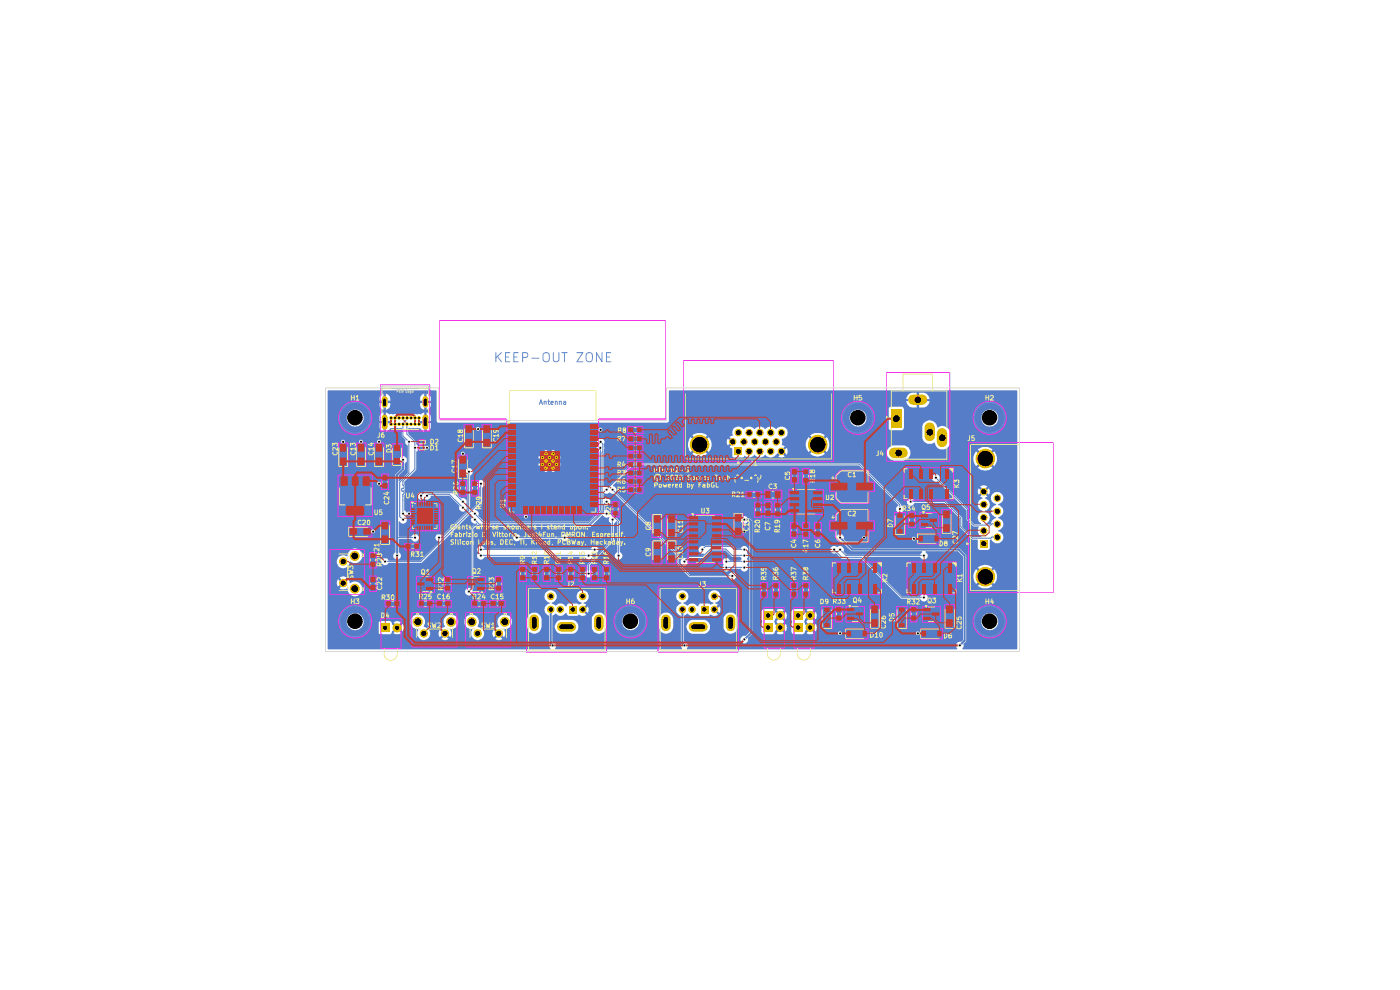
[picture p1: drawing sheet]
<svg xmlns="http://www.w3.org/2000/svg" width="297mm" height="210mm" viewBox="0 0 297 210" stroke-linecap="round" stroke-linejoin="round" font-family="sans-serif">
<g fill="#567dc8">
<path d="M164.4 131.3l.7-.6 .3 .4-.6 .6v.3l.6 .7-.3 .3-.7-.6-.2-.5z"/>
<path d="M170.8 131.3l.6-.6 .4 .4-.7 .6v.3l.7 .7-.4 .3-.6-.6-.2-.5z"/>
<path d="M82 89.3h.8l.2 .4-.2 .2 .1 .3h-.2l-.3-.5h-.4z"/>
<path d="M89.1 89.3h.8v.4h-.4l-.4 .5v-.4h-.2z"/>
<path d="M69.5 82.9l23-.1 .1 6.6 .3 .3h48.7l.3-.3v-.8h38.3a1.58 1.58 0 0 0 .6 1.4 1.82 1.82 0 0 0 3-.9l-.1-1a1.77 1.77 0 0 0-1.9-1.2 1.77 1.77 0 0 0-1.6 1.7h-38.3v-1.9h46.6l.1 4.4 .3 .2h2.4l.4-.3 .1-.3h3.9v2.3l.3 .6 .6 .5a1.47 1.47 0 0 0 1.5-.2l.3 .1a1.49 1.49 0 0 0 1.2 1.3 1.59 1.59 0 0 0 1.9-1.2l-.1-2.8a1.71 1.71 0 0 0-2.5-.6 1.62 1.62 0 0 0-1.6-1.5 1.62 1.62 0 0 0-1.6 1.5h-3.9v-2.1h16.4v.5a1.83 1.83 0 0 0 1.8 1.3 1.83 1.83 0 0 0 1.7-1.3v-1a1.77 1.77 0 0 0-2-1.2 1.77 1.77 0 0 0-1.5 1.7h-16.4v-1.9l-.5-.4h-2.4l-.4 .4h-46.6v-2h52.2v.4h-1.8l.1 .4a1.53 1.53 0 0 0 1.1 .9h1v-.9h.5v.9h1l.5-.1 .5-.6 .2-.6h-1.9v-.4h1.9l-.1-.5a1.53 1.53 0 0 0-1.1-.9h-1v.9h-.5v-.9h-1l-.6 .2-.5 .6-.1 .6h-50.4l.1-1.9h73.7l.1 54.9h-11.7l.3-.4v-.7l.6-.5v-4.4h3.2a1.8 1.8 0 0 0 1.5 1.9 1.8 1.8 0 0 0 2-1.4v-.9a1.77 1.77 0 0 0-2-1.2 1.77 1.77 0 0 0-1.5 1.6h-3.2v-9.4h1.5l.2 1 .4 .6 .6-.6 .3 .3-.6 .7a2.5 2.5 0 0 0 3.2 0l-.6-.7 .3-.3 .6 .6 .1-.1a2.38 2.38 0 0 0-.1-3.1l-.6 .7-.3-.4 .6-.6-.8-.4a2.23 2.23 0 0 0-2.4 .4l.6 .6-.3 .4-.6-.7-.4 .7-.2 .9h-1.5v-4.5l-1.5-1.5h-22.6l-1.9-1.9v-.2a.76 .76 0 0 0-1.1-.8 .76 .76 0 0 0-.1 1.3l.2 .2h.6l2 2 15.1 .1-.5 .7h-15.6l-.6-.6a.91 .91 0 0 0-.3-1.1 .91 .91 0 0 0-1.2 .1 .83 .83 0 0 0-1.1-.1 .83 .83 0 0 0-.1 1.1 .83 .83 0 0 0 1.1 .2l1.2 1.2h4.1l8.5 8.5h4a.82 .82 0 0 0 1 .6 .82 .82 0 0 0 .6-1 .82 .82 0 0 0-1-.6l-.6 .6h-3.9l-8.2-8.2v-.2l12.1-.1v.2a.82 .82 0 0 0 1.3 .2 .82 .82 0 0 0-.2-1.3l.1-.3h6.8l1.1 1.1v17.8l-.3 .3a.9 .9 0 0 0-1.1 1.1l.2 .4-.2 .1h-57.1l-.1-.2a.8 .8 0 0 0 .2-.9 .8 .8 0 0 0-.8-.5v-3.3h.5a1.73 1.73 0 0 0 1.2 1.6h2.9a1.51 1.51 0 0 0 1-1.5 1.51 1.51 0 0 0-1.2-1.4l-2.9 .1a1.96 1.96 0 0 0-1 1.2h-.5v-1.5h8.4v2a1.65 1.65 0 0 0 1.9 1.1l.7-.5 .4-.6v-2.2a1.5 1.5 0 0 0-1.6-1.2 1.5 1.5 0 0 0-1.4 1.4h-8.4v-.7l.7-.5a1.35 1.35 0 0 0 1.7 .4l.4-.5 .3 .1 .3 .5h1.9l.2-.2a1.49 1.49 0 0 0 1.7 0l-.7-.7 .4-.3 .6 .6 .2-.9-.2-.5-.6 .7-.4-.4 .7-.6-.6-.3v-.2a1.3 1.3 0 0 0 1.1-1.8 1.3 1.3 0 0 0-2.2-.3 1.3 1.3 0 0 0 .5 2.1h.3a.65 .65 0 0 1-1 .2h-1.9l-.3 .6h-.3l-.4-.4a1.35 1.35 0 0 0-1.7 .3l-.9-.5 .1-.2a1.32 1.32 0 0 0 1-1.6 1.32 1.32 0 0 0-1.7-.9 1.32 1.32 0 0 0-.7 1.9l1 .7-.5 .3a1.33 1.33 0 0 0-.6 1.2 1.33 1.33 0 0 0 .9 1.2v6.5l.3 .4-.1 .2h-26.7v-.3a.81 .81 0 0 0-.7-1.3v-3.3h.5a1.73 1.73 0 0 0 1.2 1.6h2.8a1.51 1.51 0 0 0 1-1.5 1.51 1.51 0 0 0-1.1-1.4l-3 .1a1.96 1.96 0 0 0-.9 1.2h-.5v-1.5h8.4v2a1.65 1.65 0 0 0 1.9 1.1l.5-.3 .4-.6 .1-1.8h3.5v.5a1.83 1.83 0 0 0 1.8 1.4 1.83 1.83 0 0 0 1.7-1.4v-.9h4.3v1.7a1.5 1.5 0 0 0 1.4 1.4 1.5 1.5 0 0 0 1.5-1.2l.1-1.9a1.53 1.53 0 0 0-1.5-1.4 1.53 1.53 0 0 0-1.5 1.4h-4.3l-.1-.2a1.78 1.78 0 0 0-2-1 1.78 1.78 0 0 0-1.4 1.6h-3.5v-.6a1.5 1.5 0 0 0-1.6-1.2 1.5 1.5 0 0 0-1.3 1.4h-8.4v-.7l.7-.5a1.35 1.35 0 0 0 1.6 .4l.5-.5h.1l.5 .6h1.8l.3-.2a1.49 1.49 0 0 0 1.7 0l-.7-.7 .3-.3 .7 .6 .2-.9-.2-.5-.7 .7-.3-.4 .7-.6-.6-.3v-.2a1.3 1.3 0 0 0 1-1.8 1.3 1.3 0 0 0-2.1-.3 1.3 1.3 0 0 0 .5 2.1h.2a.65 .65 0 0 1-1 .2h-1.8l-.4 .6h-.2l-.5-.4a1.35 1.35 0 0 0-1.6 .3l-.9-.5 .1-.2a1.32 1.32 0 0 0 1-1.6 1.32 1.32 0 0 0-1.8-.9 1.32 1.32 0 0 0-.7 1.9l1.1 .7-.5 .3a1.33 1.33 0 0 0-.6 1.2 1.33 1.33 0 0 0 .8 1.2l.1 6.5 .2 .4v.2h-47.1l-.1-6h4.1v.5a1.83 1.83 0 0 0 1.7 1.4 1.83 1.83 0 0 0 1.8-1.4h3.2v2.1l.3 .2h2.3l.2-.6 .7-.6 .4 .3-.7 .8 1.1 .1 .5-.2-.8-.7 .4-.3 .7 .6 .2-.3a1.27 1.27 0 0 0-.2-1.3l-.7 .8-.4-.3 .8-.8-.2-.1h2.2a1.57 1.57 0 0 0 1.6 1.6l-.1 .4a1.57 1.57 0 0 0 .7 1.7 1.37 1.37 0 0 0 2-1.2h1.7l.3 .8 .6-.7 .4 .4-.7 .6 .2 .1a1.2 1.2 0 0 0 1.4-.1l-.7-.6 .4-.4 .6 .7 .3-.6-.3-1 1.1-.4 .3-.4 .3-.9h1.3a1.57 1.57 0 0 0 1.7 1.6l-.2 .4a1.57 1.57 0 0 0 .7 1.7 1.37 1.37 0 0 0 2-1.2h1.8l.2 .8 .6-.7 .4 .4-.6 .6 .1 .1a1.2 1.2 0 0 0 1.4-.1l-.7-.6 .4-.4 .6 .7 .3-.6-.3-1 .2-.2h.4a1.69 1.69 0 0 0 1-2.1h3.3v1.7a1.5 1.5 0 0 0 1.4 1.4 1.5 1.5 0 0 0 1.6-1.2l.1-1.9a1.53 1.53 0 0 0-1.5-1.4 1.53 1.53 0 0 0-1.6 1.4l-3.3-.1a1.57 1.57 0 0 0-2.3-.6 1.57 1.57 0 0 0-.4 2.3l-.7 .4 .6 .6-.4 .4-.6-.7-.2 .8h-1.8a1.28 1.28 0 0 0-1.4-1.4 1.89 1.89 0 0 0 0-2 1.5 1.5 0 0 0-1.7-.6 1.5 1.5 0 0 0-1.1 1.5h-1.3v-.2a1.58 1.58 0 0 0-2.2-1.2 1.58 1.58 0 0 0-.6 2.4l-.8 .4 .7 .6-.4 .4-.6-.7-.3 .8h-1.7a1.28 1.28 0 0 0-1.4-1.4 1.89 1.89 0 0 0-.1-2 1.5 1.5 0 0 0-1.7-.6 1.5 1.5 0 0 0-1 1.5l-3.2-.1-.4 .2 .7 .8-.4 .3-1.1-1.4h-2l-.4 .3v.2h-3.2l-.1-.9a1.77 1.77 0 0 0-1.9-1.2 1.77 1.77 0 0 0-1.5 1.6h-4.1v-8h2l.2 .8 .6-.7 .4 .3-.7 .7 .2 .2h.7l.7-.2 .1 .1a1.57 1.57 0 0 0 2.3 1.4l.7-.7 .2-.5a1.62 1.62 0 0 0-.9-1.6 1.62 1.62 0 0 0-1.8 .2l-.3-.9-.6 .7-.4-.3 .7-.7-.2-.1a1.2 1.2 0 0 0-1.4 .1l.7 .7-.4 .3-.6-.7-.2 .9h-2v-4.6h2v.3a1.41 1.41 0 0 0 1.4 1.1 1.41 1.41 0 0 0 1.3-1.3l.2-.1a1.29 1.29 0 0 0 1.8 0h4.7l.5 .8h.5l.6-.5h7l10.2-10.4 .3 .1 .2 .7a.75 .75 0 0 0 .3 1.3l.7-.1 .1 .2-.7 .1-.6 .7v12.6l-.2 .2a.81 .81 0 0 0-1.1 .5 .81 .81 0 0 0 .8 1 .81 .81 0 0 0 .7-1l.2-.4v-8.3h.8l.2 .8a.78 .78 0 0 0 .3 1.2 .78 .78 0 0 0 1.1-.5h21.3v.2a.86 .86 0 0 0 1.2 .3 .86 .86 0 0 0 .3-1.3h.1a.79 .79 0 0 0 1.1-.4 .79 .79 0 0 0-.4-1 .79 .79 0 0 0-1 .4l-22.6 .1a.82 .82 0 0 0-.9-.6 .82 .82 0 0 0-.7 .8h-.8v-2.6h8.5v.2a.79 .79 0 0 0 .7 .6 .79 .79 0 0 0 .8-.5h8.6l.3 .3a.77 .77 0 0 0 1.1-.1 .77 .77 0 0 0-.3-1.1h-.6l-.5 .5h-8.6l-.4-.5h-.7l-.4 .6h-8.5v-1.8l.4-.4h24.5l2.5-2.6 .3 .3a.7 .7 0 0 0 1.1 .1l.1 .1a.97 .97 0 0 0 .4 1.4v3.5l-5.1 5.1v1.2a.83 .83 0 0 0-.5 1.1 .83 .83 0 0 0 1.1 .5 .83 .83 0 0 0 .4-1.2l-.5-.4v-1l5.1-5.1v-3.7l.5-.5 .3 .1-.1 6.5a.8 .8 0 0 0-.3 1.2 .8 .8 0 0 0 1.3 0 .8 .8 0 0 0-.3-1.2l-.1-6.6-1.8-1.8h-.3l-.2-.4-.9-.3v-.7l.1-.2a.8 .8 0 0 0 1.1-.7 .8 .8 0 0 0-1-.8l-.5 .1 .1-1.3 .3 .2h.5l.3-.2h.2l.3 .2 .7-.1 13 13.1v1.8l2.8 2.9h8.4v.2a.8 .8 0 0 0 1.4 0 .8 .8 0 0 0-.8-1.2l-.7 .6h-8.1l-2.5-2.5v-.4h.5a.86 .86 0 0 0 1 .9 .86 .86 0 0 0 .6-1.3l.3-.3h3l1.5-1.7h3.1l1.4 1.4h1.8l.2 .3v.3l-.2 .3h-2.3a.78 .78 0 0 0-1.1-.6 .78 .78 0 0 0-.2 1.2l-.2 .5a.82 .82 0 0 0 .5 1.1 .82 .82 0 0 0 1-.6h2.3v.2a.8 .8 0 0 0 1.2 .3 .8 .8 0 0 0 .2-1.1l.2-.9-.2-.4 .2-.8-.2-.5v-.3l.2-.1a.86 .86 0 0 0-.5-1.1 .86 .86 0 0 0-1.1 .5h-1.1l-.6-.7h-5.8l-.3 .2a.82 .82 0 0 0-1.1 .4 .82 .82 0 0 0 .6 1.1h.5v.2l-.3 .3h-3l-.4 .5a.88 .88 0 0 0-1.2 .7h-.5l-.1-1.7-7.2-7.2h20.5a.9 .9 0 0 0 .7 .8 .9 .9 0 0 0 .9-.4l.3 .2v23.3l-.8 .8h-.5a.8 .8 0 0 0-.5 1 .8 .8 0 0 0 1 .5 .8 .8 0 0 0 .5-1.1l.9-.9v-4.8h1.9v2l.2 .2-.2 .4v1.9l.2 .3 .3 .1h2l.3-.2 .1-.4 .7-.6 .3 .3-.6 .7a1.16 1.16 0 0 0 1.3 .1l.2-.1-.7-.7 .3-.3 .8 .6 .3-.8-.3-.8-.8 .7-.3-.3 .7-.7v-.3l-.7-.6 .3-.4 .8 .7 .3-.8-.3-.8-.8 .7-.3-.4 .5-.5h1.8v2l.2 .2-.2 .4v1.9l.2 .3 .2 .1h2l.4-.2 .1-.4 .6-.6 .4 .3-.7 .7a1.16 1.16 0 0 0 1.4 .1l.1-.1-.6-.7 .3-.3 .8 .6 .2-.8-.2-.8-.8 .7-.3-.3 .6-.7v-.3l-.6-.6 .3-.4 .8 .7 .1-.3 .1-.5-.2-.8-.8 .7-.3-.4 .6-.7a1.16 1.16 0 0 0-1.3-.1l-.2 .1 .7 .7-.4 .4-.6-.6-.1-.5-.4-.2h-2l-.3 .4h-1.9l.2-.2a1.16 1.16 0 0 0-1.4-.1l-.1 .1 .6 .7-.3 .4-.7-.6-.1-.5-.3-.2h-2l-.4 .4h-2v-19.1l-.5-.5-.5-.1a.81 .81 0 0 0-.9-.4 .81 .81 0 0 0-.6 .7h-20.5l-5.9-5.8a.85 .85 0 0 0-.7-1.3v-.2l4.3-4.2h47.9l8.4 8.4-.2 .3a.82 .82 0 0 0 0 1.2 .82 .82 0 0 0 1.3-.3 .82 .82 0 0 0-.5-1.1l-.6-.8h1.8v.3a.79 .79 0 0 0 .8 .6 .79 .79 0 0 0 .8-.6h6.4l3.2 3.3v1.8l2.6 2.7h1.2v1.9l.4 .3h1.8l.3-.2 .1-2h.4a1.27 1.27 0 0 0 1.6 .6 1.27 1.27 0 0 0 .8-1.6 1.27 1.27 0 0 0-1.1-.8l.1-.3 .4-.1 .5-.5a1.33 1.33 0 0 0-1-1.9l.1-.2a1.35 1.35 0 0 0 .9-1.9l-.5-.5-.4-.1v-.3a1.33 1.33 0 0 0 1.1-1.2 1.33 1.33 0 0 0-.9-1.3 1.66 1.66 0 0 0-1.6 .6 1.32 1.32 0 0 0 .9 1.9l-.1 .3a1.27 1.27 0 0 0-.6 2.1l.7 .4-.1 .2a1.78 1.78 0 0 0-1.1 1.3h-.8v-.3a1.26 1.26 0 0 0 .7-1.3 1.26 1.26 0 0 0-1-1.1v-.2h.1a1.34 1.34 0 0 0 .9-1.3 1.34 1.34 0 0 0-1-1.3v-.1l.5-.3-.6-.6 .3-.3 .6 .6 .2-.5-.2-1-.6 .6-.3-.3 .6-.6-.5-.3h-.6l-.5 .3 .6 .6-.3 .3-.6-.6-.2 .5 .2 1 .6-.6 .3 .3-.6 .6 .5 .3v.1a1.37 1.37 0 0 0-1 1.4 1.37 1.37 0 0 0 1 1.3v.1a1.28 1.28 0 0 0-1 1.1 1.28 1.28 0 0 0 .7 1.3v.3h-1.5l-1.1-1.1v-2.2l-6.2-6.1v-.2a.82 .82 0 0 0-.8-1.1 .82 .82 0 0 0-.8 1 .82 .82 0 0 0 1.2 .6l6.2 6.1v2l1.4 1.5 1.2 .1a1.38 1.38 0 0 0 .5 2v.2h-1.9l-2.2-2.2v-2l-3.5-3.5h-6.6a.82 .82 0 0 0-.9-.7 .82 .82 0 0 0-.7 .8h-1.8l-8.2-8.2h-48.3l-4.9 5-.7-.1-.5 .2 .1-9h17.9l.1 .9 .4 .7 .6-.7 .4 .4-.6 .7 .2 .1a2.41 2.41 0 0 0 2.9-.1l-.7-.7 .5-.4 .6 .7 .6-1.2-.1-1h3.3l.2 .8 .6-.6 .4 .3-.6 .6 .6 .4v1.7l2.2 .1 .5-.3a1.21 1.21 0 0 0 1.8-.2l.2-.1a1.27 1.27 0 0 0 2.1 .1l.2-.1a1.27 1.27 0 0 0 2.1 .1l.8-.7 .4 .5-.6 .6 .5 .1 .9-.1-.6-.6 .4-.5 .7 .6 .1-.6-.1-.7-.1-.1-.6 .6-.4-.4 .6-.5-.6-.2v-.2h5l.2 .9 .4 .7 .6-.7 .4 .4-.6 .7 .7 .4a2.23 2.23 0 0 0 2.4-.4l-.3-.4h13.4l.3 1 .5 .5 .7 .3h2.1l.8-.4h14l.2 .9 .4 .7 .6-.6 .3 .3-.6 .6 .8 .5h1.6l.8-.5-.6-.6 .3-.3 .6 .6 .1-.1a2.33 2.33 0 0 0-.1-3l-.6 .5-.3-.3 .6-.7-.3-.1a2.48 2.48 0 0 0-2.9 .1l.6 .7-.3 .3-.6-.5-.4 .6-.2 .9h-14l.3-.2a1.49 1.49 0 0 0 .1-1.9l-.3-.4-.7-.3-2.8 .1a1.81 1.81 0 0 0-1 1.3h-13.4l-.3-.3 .3-.4 .6 .7a2.41 2.41 0 0 0 0-3.2l-.6 .7-.3-.4 .6-.6-.5-.4a2.56 2.56 0 0 0-2.6 .4l.6 .6-.4 .4-.6-.7-.4 .7-.2 .9h-5v-1.2a1.32 1.32 0 0 0 1.1-1.9 1.32 1.32 0 0 0-2.2-.2l-.3-.1a1.29 1.29 0 0 0-2 .1l-.3-.1a1.29 1.29 0 0 0-2 .1l-.3-.1a1.29 1.29 0 0 0-2 .1l-.3-.1a1.35 1.35 0 0 0-1.7-.2 1.35 1.35 0 0 0-.5 1.8l-.6 .2 .6 .6-.4 .3-.6-.6-.2 .7h-3.3l-.5-1-.6 .7-.5-.4 .7-.6-.5-.4a2.56 2.56 0 0 0-2.6 .4l.6 .6-.4 .4-.6-.7-.4 .7-.1 .9h-17.9a.84 .84 0 0 0-.6-1.3 .84 .84 0 0 0-.8 1.1l.1 .1v.3a.8 .8 0 0 0 .4 1.3v12.5l-2.3 2.4h-22.2l-1.2-1.2a.93 .93 0 0 0-.8-1.4l1.6-1.6 .1-3.1a.81 .81 0 0 0 .3-1.3 .81 .81 0 0 0-1.3 0 .81 .81 0 0 0 .3 1.3l.1 3-2 1.9-.1-7.4 .5-.4v-.4h17.5l-.4-.5-.3 .5h-.8l-.4-.5-.3 .5h-15.3a.78 .78 0 0 0-.9-.8 .78 .78 0 0 0-.6 1v.2l.5 .4v7.4l-5.3 5.3-.4-.2h-.7a.81 .81 0 0 0-.4 .9 .81 .81 0 0 0 .7 .6v.2l-3.9 3.9h-6.7l-.5-.6h-.6l-.5 .7h-4.7a1.55 1.55 0 0 0-.2-2.6 1.55 1.55 0 0 0-2.3 1.4l-.1 .1a1.37 1.37 0 0 0-2.1 1.1h-2v-30.5h4.1v.5a1.83 1.83 0 0 0 1.7 1.3 1.83 1.83 0 0 0 1.8-1.3v-.6h3.4v.8h.8v.4h-.8a1.82 1.82 0 0 0 .4 1.6l.5 .3v-1.2h.5v1.2l.5-.3 .3-.5h2.5l.1 1.7 .7 .8v.3a.95 .95 0 0 0 .5 1v5.7l-1.8 1.8h-.1v-1.3l1.2-1.2v-1.3a.76 .76 0 0 0 .5-1.1 .83 .83 0 0 0-1.4-.3 .83 .83 0 0 0 .3 1.4v1.1l-1.3 1.2v16.6a.8 .8 0 0 0-.4 .9 .8 .8 0 0 0 .7 .6 .79 .79 0 0 0 .9-.6 .79 .79 0 0 0-.5-.9v-2.8l2.7-.1v.2a.81 .81 0 0 0 1.2 .3 .81 .81 0 0 0 0-1.3 .81 .81 0 0 0-1.2 .3h-2.7v-3.1l.1-.1a.78 .78 0 0 0 1.2 .4 .78 .78 0 0 0 .2-1.2v-.3l.2-.1a.84 .84 0 0 0-.5-1.2v-3h2.7a.93 .93 0 0 0 1.3 .6l.3-.1a.8 .8 0 0 0 .9 .2 .8 .8 0 0 0 .4-.7h3.9l2.1 2.1a.86 .86 0 0 0 .7 1.2 .86 .86 0 0 0 .9-1.1l-.2-.1v-.4a.79 .79 0 0 0 .1-.9 .79 .79 0 0 0-.9-.3h-.2l-1.5-1.4h-6.5l-.1 .2-.6-.1-.3 .2-.3 .6h-2.7l.1-.2v-.9l-.2-.1 .2-.3-.1-1.5 2.5-2.6v-.3h26.6l.2 .1v.2l.4-.3h.7l.3 .3 .5-.3h.7l.4 .3v-.1l.3-.2-.3-.4-.4 .4h-.7l-.4-.4-.4 .4h-.7l-.4-.4-.4 .4h-26.4v-.8h25.9l.1 .4 .4-.4h.7l.4 .5 .4-.5h.7l.4 .5 .5-.5h.6l.5 .4v-.7l-.5 .3h-.6l-.5-.4-.4 .4h-.7l-.4-.4-.4 .4h-.7l-.4-.3-.1 .3h-25.9v-.6h26.4l.4 .3 .4-.4h.7l.4 .4 .4-.4h.7l.4 .4 .3-.3-.3-.5-.4 .4h-.7l-.4-.4-.4 .4h-.7l-.4-.4-.4 .5h-26.4v-.9h25.9l.1 .4 .4-.4h.7l.4 .4 .4-.4h.7l.4 .4 .5-.4h.6l.5 .4v-.7l-.5 .3h-.6l-.5-.4-.4 .4h-.7l-.4-.4-.4 .4h-.7l-.4-.3-.1 .3h-25.9v-.7h26.4l.4 .4 .4-.4h.7l.4 .4 .4-.4h.7l.4 .4 .3-.4-.3-.1v-.3l-.4 .4h-.7l-.3-.4-.5 .4h-.7l-.4-.4v.3l-.4 .1h-26.4v-.5l.3-.2h26.9l.3 .3 .4-.3h.8l.3 .3 .4-.3h-29.1a.87 .87 0 0 0-.3-1.4v-.5l-1.7-1.7v-1.2h2.5l.4 .5 .5 .3v-1.2h.5v1.2l.7-.3 .1-.4 .1-1.2h-.8v-.4h.8v-.8l-.2-.7-.7-.3v1.1h-.5v-1.1l-.6 .4-.6-.1-.3 .2-.4-.2a.85 .85 0 0 1-1 0l-.3 .2-.4-.2a.85 .85 0 0 1-1 0l-.3 .2-.4-.2a.85 .85 0 0 1-1 0l-.3 .2-.3-.2-.6 .1-.6-.4v1.1h-.5v-1.1l-.8 .5-.1 .5h-3.4a1.78 1.78 0 0 0-1.8-1.6 1.78 1.78 0 0 0-1.7 1.7h-4.1v-4h11v.4h.8v.5h-.8l.1 .9 .8 .5v-.8h.5v.8l.7-.5 .2-.5v-.4h-.8v-.5h.8v-.5h6.3v.5h.8v.5h-.8l.1 .9 .8 .5v-.8h.5v.8l.8-.5 .1-.5v-.4h-.8v-.5h.8v-.5l-.1-.5-.8-.5v1.2h-.5v-1.2l-.8 .5-.1 .5h-6.3l-.2-.5-.7-.5v1.2h-.5v-1.2l-.8 .5-.1 .6h-11z"/>
</g>
<g fill="none" stroke="#567dc8" stroke-width=".21">
<path d="M86.3 90v2.1l1.7 1.6v5.8l-2.5 2.6-.1 .7 .3 .3M86.3 88.6v.3l-.8 .9v2.7l1.2 1.2v6.7l-1.9 1.9v7.3l.7 .6M127.3 94.9l.1 13.4-2.6 2.6h-22.2l-1.9-2M127.4 93.7l.5 .5v1.6l-.2 .2v12.5l-2.7 2.7h-23.4l-.9-1M174.3 92.5v.8l1.1 1.1M84.2 114h3.8M85.4 104.2h.3v.5M85.6 103.6l-.4 .2 .2 .4M85.7 103.5l-.1 .1M85.7 104.7l-.3 .2 .1 4M85.7 103.1v.4M89.3 105.1h.1"/>
<path d="M89.3 105.1l.6-.6h6.4l1.9 1.9M90.5 105.1l.4-.2h4.4l2.9 2.7M99.4 100v8.3l-5.6 5.7h-.7M102 102.6v3.8l-12.7 12.7h-7.6M102 116.5h24.1M102 117.8h22.8M109.6 114h10.2M128.6 103.8h.1M128.6 106.4l-.5 .7v1.5l-3 2.9h-24.4l-.6 .6v12.7l-.7 .6M128.6 103.8l5.5-5.4h48.1l8.7 8.7v.8M128.6 108.9h1l1.6 1.7v7.2M129.9 110.2v4.5l-5.1 5.1v1.8"/>
<path d="M129.9 103.8l13.7 13.8v1.9l2.7 2.6h9M149 116.5l.6-.6h5.7l.7 .6h1.9M154 119.1h3.9M157.9 119.1h.1M157.9 117.8h-2.6l-1.3-1.3h-3.3l-1.6 1.6h-2.9l-1 1M176.9 116.5l1.7 1.7h4.1l8.6 8.5h4.7M178.2 116.5l1.2 1.3h16.6M193.2 106.4h7.2l3.4 3.4v1.9l2.5 2.5h3.9l.2-.3h1.1M198.5 101.3h.1M198.5 101.3l6.8 6.8v2l1.2 1.3h3.7l.2-.3h1.1M154 120.3h.1M154 120.3h3.9"/>
</g>
<path d="M85.5 97.5v2l-1.3 1.2v17.2M157.9 110.2h1l.4 .5v23.6l-1.4 1.3M178.2 114l2.6 2.6h22.6l1.2 1.3v18l-1 1M116.8 129.3v7.2l.5 .4M144.8 129.3v7.2l.4 .4" fill="none" stroke="#567dc8" stroke-width=".42"/>
<g fill="none" stroke="#fd30e8" stroke-width=".21">
<path d="M93.3 68h47.9v20.9h-14.2v20.3h-19.5v-20.3h-14.2zM144.9 76.4h32v21.5h-32zM188.1 79h13.4v18.9h-13.4zM71.8 94h2v5h-2zM75.6 94h2v5h-2zM79.4 94h2v5h-2zM80.7 81.6h10.5v9.8h-10.5zM83.1 94.1h2.2v4.6h-2.2zM88.6 93.5h.3v-.2h1.1v.2h.2v.6h-.2v.1h-1.1v-.1h-.3zM88.6 94.7h.3v-.1h1.1v.1h.2v.6h-.2v.2h-1.1v-.2h-.3zM97.2 96.5h2v5h-2zM98.5 90h2v5h-2z"/>
<path d="M102.3 90h2v5h-2zM133.1 92.4h3.3v1.5h-3.3zM133.1 97.9h3.3v1.4h-3.3zM133.1 90.5h3.3v1.4h-3.3zM133.1 94.3h3.3v1.5h-3.3zM133.1 96.1h3.3v1.4h-3.3zM133.1 99.6h3.3v1.5h-3.3zM167.8 99.3h1.5v3.3h-1.5zM170.3 99.4h1.4v3.3h-1.4zM191.8 99.2h10.5v6.9h-10.5zM205.5 93.9h17.9v31.8h-17.9zM70 116.6h7.3v9.5h-7.3z"/>
<path d="M71.7 100.7h7.3v8.9h-7.3zM74 111.8h4.9v2.1h-4.9zM78.4 117.2h1.5v3.3h-1.5zM80.7 110.5h2v5h-2zM80.9 100.6h1.6v3.3h-1.6zM85.8 115.2h3.3v1.5h-3.3zM87 106.4h6.2v6.2h-6.2zM97.4 101.9h1.6v3.3h-1.6zM100 101.9h1.5v3.3h-1.5zM129.9 106.3h1.4v3.3h-1.4zM133.1 101.4h3.3v1.5h-3.3zM133.1 103.2h3.3v1.4h-3.3z"/>
<path d="M138.3 109.1h2.2v4.9h-2.2zM138.3 114.7h2.2v4.9h-2.2zM141.4 109.1h2.1v4.9h-2.1zM141.4 114.7h2.1v4.9h-2.1zM146 109.1h7.3v10.4h-7.3zM155.6 108.9h2v4.9h-2zM158.2 104.2h3.3v1.5h-3.3zM160.1 106.5h1.4v3.3h-1.4zM162.1 104h3.8v1.9h-3.8zM162.2 106.4h1.5v3.3h-1.5zM164.2 106.5h1.6v3.3h-1.6zM167.4 103.8h7.3v5.3h-7.3z"/>
<path d="M167.7 110.8h1.5v3.3h-1.5zM170.3 110.8h1.4v3.3h-1.4zM172.8 110.8h1.4v3.3h-1.4zM176.5 119.2h10.5v6.9h-10.5zM177.2 109.1l1.2-1.1h5.9v2.5h1.2v2.1h-1.2v2.5h-5.9l-1.2-1.1v-1.4h-1.2v-2.1h1.2zM177.2 100.9l1.2-1.2h5.9v2.6h1.2v2h-1.2v2.5h-5.9l-1.2-1.1v-1.4h-1.2v-2h1.2zM189.7 108.7h2.4v4.7h-2.4zM192.4 119.2h10.5v6.9h-10.5zM192.7 108.6h1.5v3.3h-1.5zM194.6 113.1h4.8v2.3h-4.8zM195.2 108.7h3.8v3.4h-3.8zM199.7 108.1h2.1v5h-2.1z"/>
<path d="M78.4 122.2h1.5v3.3h-1.5zM80.8 131.2h4.3v6.4h-4.2zM81.7 127.3h3.3v1.5h-3.3zM87.4 130h9.5v7.2h-9.5zM88.4 122.3h3.8v3.3h-3.8zM88.6 127.3h3.3v1.5h-3.3zM92.5 127.3h3.3v1.5h-3.3zM94.3 122.3h1.5v3.3h-1.5zM98.8 130h9.6v7.2h-9.6zM99.1 122.3h3.8v3.3h-3.8zM100 127.3h3.3v1.5h-3.3zM103.9 127.3h3.3v1.5h-3.3z"/>
<path d="M105.1 122.3h1.4v3.3h-1.4zM110.1 120.1h1.6v3.3h-1.6zM111.7 124.3h17v14h-17zM112.7 120.1h1.5v3.3h-1.5zM115.2 120.1h1.5v3.3h-1.5zM117.8 120.1h1.5v3.3h-1.5zM120.3 120.1h1.5v3.3h-1.5zM122.8 120.1h1.6v3.3h-1.6zM125.4 120.1h1.5v3.3h-1.5zM127.9 120.1h1.5v3.3h-1.5zM139.6 124.3h17v14h-17zM161.4 123.5h1.4v3.3h-1.4z"/>
<path d="M162 128.9h4.4v8.6h-4.3zM163.9 123.5h1.4v3.3h-1.4zM167.7 123.5h1.5v3.3h-1.5zM168.4 128.9h4.3v8.6h-4.2zM170.3 123.5h1.4v3.3h-1.4zM174.2 128.6h2.4v4.7h-2.4zM177.2 128.6h1.5v3.3h-1.5zM179.4 133.3h4.7v2.2h-4.7zM179.5 128.6h3.9v3.4h-3.9zM184.6 128.3h2v5h-2zM190.2 128.6h2.2v4.7h-2.2zM193.1 128.6h1.5v3.3h-1.5z"/>
<path d="M195.3 133.3h4.7v2.2h-4.7zM195.7 128.6h3.9v3.4h-3.9zM200.4 128.3h2.1v5h-2.1z"/>
<circle cx="75.3" cy="88.6" r="3.5"/>
<circle cx="182" cy="88.6" r="3.5"/>
<circle cx="210" cy="88.6" r="3.5"/>
<circle cx="75.3" cy="131.8" r="3.5"/>
<circle cx="133.8" cy="131.8" r="3.5"/>
<circle cx="210" cy="131.8" r="3.5"/>
</g>
<g fill="none" stroke="#f0ee99" stroke-width=".21">
<path d="M186.2 119.4h.8v.8M186.3 119.4l.7 .6M186.5 119.4l.5 .4M186.6 119.4l.4 .3M186.8 119.4l.2 .1M193.2 119.4h-.8v.8M194 110.1v.5M195.7 108.5h.5l-.3 .4zM195.7 107.2l.3-.1a.66 .66 0 0 1 .1 1l-.4-.1zM195.8 107.8l.5 .4M195.9 108.9h.1M196.4 111.9h1.4"/>
<path d="M197.2 107.1h-.5l-.1 .5h.6v.4h-.6M198.6 113.3h-4v1.9h4M199.4 114.8h.3l.3 .4-.3 .6h-.3zM199.9 109v4.1h1.9v-4.1M200.5 115.2l-.1-.2 .1-.2 .5 .1-.1 .3h-.4l-.1 .2 .1 .4 .5-.2-.2-.4M202.1 119.4h.7M202.1 105v.8h-.6M186.5 129.2v4.1M186.8 130.8v.2l.3 .3h.6l.1-.5h-.5l-.1 .3 .2 .2M187 132.6l-.2 .3 .3 .3 .6-.1v-.5M187 125v.8M187.2 123.3h1"/>
<path d="M187.2 122.7l.5 .6M187.8 131.7v.6l-.5-.6h-.3l-.2 .2v.2l.2 .1M188.2 121.8v.6l-.7-.6-.3 .1 .1 .5M188.2 122.7l-.5 .4M188.7 130.2v.5h.5v-.5l.5 .1-.1 .4M188.8 131.3l.1-.2h.5l.3 .2v.4h-1zM190.3 129.3v4h2v-4M192.4 125v.8h.8M195.3 133.4v2"/>
</g>
<path d="M195.6 108.5h.5l-.2 .3z" fill="#f0ee99"/>
<g fill="none" stroke="#f0ee99" stroke-width=".21">
<path d="M216.4 94.3h-10.5v31h10.5M188.3 111.5l.6-.4 .5 .4v.2h-1.1zM189.4 110.6l-1.1-.4v.6M189.9 109.4v4h2v-4M191.6 107.9l.5-.1v-.2l-.1-.3h-.4v1M191.8 107.9l.3 .4M192.5 107.3h.6l-.4 .4 .4 .1v.4h-.6M192.9 110.1v.5M193.8 107.3l-.3 .7h.6M193.9 107.6v.7M196.4 108.9h1.4M202.2 114.7l-.1 .2 .3 .4h.5l.3-.4-.1-.2"/>
<path d="M203.2 113.7v.6l-.6-.6h-.4v.6M203.2 113.2l-1.1-.5v.7M205.1 115.1l.4 .2-.4 .3zM180.1 128.4h.4l-.3 .4zM180.2 128.8h.1M181.1 127l.4-.2a.66 .66 0 0 1 .1 1l-.5-.1zM181.2 127.5l.5 .4M182.3 126.8l-.2 .7h.6M182.6 127.1v.7M209.2 127v1.1M209.2 127.5h.6M209.8 127v1.1"/>
<path d="M210.4 127l-.2 .7h.6M210.6 127.4v.7"/>
</g>
<path d="M180 128.4h.5l-.3 .3z" fill="#f0ee99"/>
<g fill="none" stroke="#f0ee99" stroke-width=".21">
<path d="M163.7 105.7h.5M163.7 104.2h.5M164.5 107.9v.5M164.8 110.4h.2v.5h-.6v-.5h.1l.8 .1 .1 .4M164.9 112.8l-.1-.5-.4 .1v.4h1M165.4 111.6h-1l.2 .3M165.4 112.3l-.5 .3M165.4 111.3v.6M165.5 107.9v.5M167.9 112.3v.3M167.9 115.4a.47 .47 0 0 0 .5 .7 .47 .47 0 0 0 .4-.7M168.1 100.8v.3"/>
<path d="M168.1 103.6h.5l-.3 .4zM168.2 114.6h.7M168.3 104h.1M168.5 114.5v.6l-.7-.3M169 112.3v.3M169.1 109h3.9M169.1 100.8v.3M171 117l-.1-.5h-.3l-.2 .1v.4h1M171.4 115.8h-1l.3 .2M171.4 114.9l-1-.4v.7M171.4 116.5l-.4 .3M171.4 115.5v.5"/>
<path d="M172.9 114.6v.2a.7 .7 0 0 0 1 .1v-.2l-.4-.2-.2 .1v.4l.2 .1M173 112.3v.3M173 115.4a.47 .47 0 0 0 .4 .7 .47 .47 0 0 0 .5-.7M174.1 112.3v.3M176.4 109.7h.7M176.7 109.3v.8M177.3 119.4h-.7v.8M167.8 122v-.6l.5 .3 .1-.3h.4v.6M168.4 122.9v-.5l-.4-.1-.2 .2v.4h1.1M168.9 120.8l-1.1-.5v.7M168.9 122.3l-.5 .3M169 124.9v.5"/>
<path d="M170.4 122v-.6l.4 .3 .1-.3h.4v.6M170.4 124.9v.5M170.8 120.6l.1-.2h.4l.1 .2-.1 .3h-.4l-.1-.4-.3-.1v.5h.2l.1-.1M170.9 122.9v-.5l-.3-.1-.2 .2v.4h1M171.4 122.3l-.5 .3M171.5 124.9v.5M174.1 127.1l.5 .1 .1 .4-.2 .5h-.4zM174.4 129.3v4h2v-4M175.6 127.5l-.1 .2-.4-.1v-.4h.5v.7l-.4 .2M176.6 125v.8h.7M176.8 127.5h.5v-.5h-.5v1M177.1 127.5l.3 .5"/>
<path d="M177.5 130v.5M177.8 127h.5l-.3 .4 .3 .1v.5l-.5-.1M178.5 130v.5M178.7 127h.6l-.4 .4 .4 .1v.4h-.6M180.8 128.7h1.3M180.8 131.8h1.3M183.4 133.4h-4v2h4M184.7 129.2v4.1h1.8M184.7 134.1a.52 .52 0 0 1 .6 .6 .52 .52 0 0 1-.6 .5zM185.6 134.4l.4-.3v1.1M185.6 135.2h.6M186.2 125.8h.8"/>
<path d="M186.8 134.1l.4 .2v.7l-.2 .2-.4-.2v-.7z"/>
</g>
<path d="M168.1 103.6h.4l-.2 .3z" fill="#f0ee99"/>
<g fill="none" stroke="#f0ee99" stroke-width=".21">
<path d="M166.6 100.2v.5h.4l-.1-.3 .2-.3 .4 .1-.1 .5M166.7 101.1l-.1 .5 .4 .1 .5-.1-.1-.5M169.1 103.9h3.9M202.2 119.4l.6 .6M202.4 119.4l.4 .4M202.5 119.4l.3 .3M202.6 119.4l.2 .1M202.8 119.4v.8M164 122v-.6l.5 .3v-.3h.5v.6M164 120.5l.3 .4h.7v-.5l-.5 .1v.4h.1M164.1 124.9v.5M164.5 122.9v-.5l-.3-.1-.2 .2v.4h1.1"/>
<path d="M165.1 122.3l-.6 .3M165.2 124.9v.5M167.9 124.9v.5M192.6 127.6h.4l.1-.4-.5-.1v1M192.7 127.6l.4 .5M193.3 130v.5M193.4 127.1h.7l-.3 .4h.2l.1 .5-.3 .1h-.4M194.4 130v.5M194.4 127.2l.5-.1 .1 .2-.6 .8h.6M195.3 135.4h4M195.3 133.4h4M196.3 128.4h.4l-.3 .4z"/>
<path d="M196.4 128.8h.1M196.9 127h.6a.67 .67 0 0 1-.2 .9l-.4-.2zM196.9 131.8h1.4M196.9 128.8h1.4M197.1 127.6l.5 .4M197.8 126.9h.7l-.3 .3 .3 .3-.1 .3-.4 .1-.2-.2"/>
</g>
<path d="M196.2 128.4h.4l-.2 .3z" fill="#f0ee99"/>
<g fill="none" stroke="#f0ee99" stroke-width=".21">
<path d="M81.4 94.9v4.1M82 94.9v-.5l.4 .3 .1-.3h.4v.5M82.2 95.3h.6l.2 .6h-1zM83.3 95v3.7h1.9v-3.7M172.2 99.9l.2-.2h.3l.1 .2v.4h-.5l-.3-.6-.2 .2 .1 .4h.3v-.2M181.2 84.4h.6M181.2 83.9v1M181.8 83.9v1M182.7 83.9h-.5v.5l.5-.1 .1 .4-.1 .2-.5-.1M186.3 95.6v1h-.3M187 95.6l-.3 .7h.7M187.2 96v.6"/>
<path d="M188 88.3l.6 .5-.6 .4zM189.1 86.5v-3.6h11.8v7.8M189.1 91v3.7M191.6 82.9v-3.5h6.2v3.5M192.5 99.4h-.7v.8M200.9 95v2.4l-11.8-.1M201.5 99.4h.6v.8M201.5 99.4l.6 .6M201.7 99.4l.4 .5M201.9 99.4l.2 .3M202.1 99.4v.1M205.7 92.4v.9l-.3 .1"/>
<path d="M206.6 92.4h-.4l-.1 .5 .4-.1 .2 .2-.1 .4-.5-.1M209.2 83.9v1M209.2 84.4h.6M209.8 83.9v1M210.2 84l.1-.1h.2l.3 .3-.7 .7h.7M82.2 102.1v.3M86.2 104.6v.8l.2 .2 .4-.2v-.8M87.3 106.5h.4l-.2 .3zM87.5 106.8h.1M87.5 107.1v.5M87.5 104.5l-.3 .8h.6M87.7 104.9v.7"/>
<path d="M87.8 106.8h.4M92 106.8h.7v.8M170.4 100.7v.6M170.4 112.2v.5M171.5 100.7v.6M171.5 112.2v.5M172.3 102.2v-.5l-.4-.1-.1 .6h1M172.8 101h-1l.3 .2M172.8 101.6l-.5 .4M172.8 100.7v.5M175.3 105l.1 1 .4-.1v-.9M176.2 105.1l.5-.1 .1 .2-.6 .8h.6"/>
<path d="M176.4 101.4h.7M176.7 101v.8M177.4 110.5v-1.3l1-1.1h5.7v2.4M177.4 102.2v-1.3l1-1h5.7v2.3M177.4 104.3v1.4l1 1h5.7v-2.4M177.4 112.6v1.3l1 1.1h5.7v-2.4M180.5 108.5l-.2-.1-.3 .3v.5l.3 .2 .2-.1M180.5 100.3l-.4-.1-.1 .2v.6l.1 .1 .4-.1M181 108.5h.5v.3l-.6 .6h.6M181 100.5l.2-.3v.9M181 101.1h.5M191.8 105v.8h.7"/>
<path d="M202.4 102.4v-.6l.4 .3v-.2l.2-.1 .4 .1-.1 .5M202.4 103.3h1M202.4 102.7l.6 .6M203.4 102.7l-.6 .5M200.4 134.3l.5 .3v.5l-.4 .2h-.1zM200.5 129.2v4.1h1.9v-4.1M201.8 134.3h-.3l-.2 .3v.6l.3 .1 .3-.1-.1-.5h-.4l-.1 .2M202.8 125v.8h-.7M203 130.9v.5h.4l-.1-.4 .2-.2 .4 .1-.1 .5M203.1 132.8l-.1 .4 .4 .2 .5-.2-.1-.4M203.1 123.3h1M203.1 122.7l.6 .6"/>
<path d="M203.9 131.8v.7l-.7-.7-.2 .1 .1 .5M204.1 122.1h-1l.2 .3M204.1 122.7l-.6 .4M204.1 121.8v.6"/>
</g>
<path d="M87.2 106.5h.5l-.3 .3z" fill="#f0ee99"/>
<g fill="none" stroke="#f0ee99" stroke-width=".21">
<path d="M74.5 83.9v1M74.5 84.4h.6M75.1 83.9v1M75.6 84.2l.2-.3v1M75.6 84.9h.6M77.5 94.9v4.1M78.3 95.9l-.1 .2 .2 .4h.5l.3-.4-.1-.2M78.5 94.1h.7M78.9 93.9v.6l-.8-.2M79.2 95.2h-1l.2 .3M79.2 94.9v.6M79.5 94.9v4.1h1.9"/>
<path d="M80.5 91.8v.9h-.4M81 84.1v-1.7h9.9v1.7M81 86.7v.9M81.4 91.8h-.3l-.2 .4 .1 .5h.4l.1-.4-.2-.1-.4 .1M83 91.1h5.9M88.9 94.7h1.3v.7h-1.3M88.9 93.4h1.3v.7h-1.3M90.9 86.7v.9M91.4 94.4l.6 .3v.5l-.4 .3h-.2zM91.4 93.2l.6 .2v.5l-.4 .3h-.2zM92.4 94.7l.3-.3v1.1M92.4 93.3h.5v.3l-.6 .6h.6"/>
<path d="M92.4 95.5h.5M96 99.6l-.1 .4 .2 .2h.5l.3-.3-.1-.3M96.9 98.9h-1l.2 .4M96.9 98.1l-1-.4v.6M96.9 98.7v.6M97.2 93.1l-.1 .4 .3 .2h.5l.3-.4-.1-.2M97.3 97.4v4.1h1.8v-4.1M97.6 91.4l.1-.2h.4l.1 .2-.1 .3h-.4l-.2-.5-.4 .1 .1 .4h.3l.1-.1M98.2 92.4h-1.1l.3 .3M98.2 92.2v.5M98.5 90.9v4.1h1.9M72 103.4v3.7"/>
<path d="M78.6 102h.1M78.6 102l.4-.2v.5zM78.7 103.4v3.7M81.2 102.1v.3M81.6 106.3l-.1 .2 .2 .4h.5l.3-.4-.1-.2M81.8 104.5h.7M82.2 104.3v.6l-.8-.2M82.5 105.4v.6l-.6-.6h-.3v.6M96.2 102.3v.4l.2 .1h.7v-.5h-.5v.4l.1 .1M96.7 104.8l-.1-.6h-.3l-.1 .6h.9M97.1 103.2v.6l-.5-.6-.4 .1 .1 .5M97.1 104.2l-.4 .3"/>
<path d="M97.7 103.3v.5M98.7 103.3v.5"/>
</g>
<path d="M78.6 102l.3-.2v.4z" fill="#f0ee99"/>
<g fill="none" stroke="#f0ee99" stroke-width=".21">
<path d="M70.6 94.6v-.6l.4 .3 .1-.3h.4v.6M70.6 95.9v.2l.2 .4h.5l.3-.4-.1-.2M71.6 94.9v.6l-.6-.6h-.4v.6M71.9 94.9v4.1h1.8v-4.1M74.4 94.6v-.6l.4 .3 .1-.3h.4v.6M74.5 95.9l-.1 .2 .2 .4h.5l.3-.4-.1-.2M75.4 95.2h-1l.2 .3M75.4 94.9v.6M75.7 94.9v4.1h1.8M72 107.1h1.2M77.5 107.1h1.2M81 130l.5 .3v.5l-.2 .2h-.3z"/>
<path d="M81.5 138.7a1.4 1.4 0 0 0 1.4 1.4 1.4 1.4 0 0 0 1.4-1.4M81.5 137.6v1.1M82.2 130l-.3 .7h.6M82.3 130.3v.7M83.1 128.6h.5M84.3 137.6v1.1M88.3 130.6v-.5h.5v.5M88.3 133.2v2.1M88.8 133.2v.2h.5M89.4 120.9l.5-.1a.66 .66 0 0 1 .1 1l-.6-.1zM89.6 121.5l.5 .4M89.7 122.3h1.2"/>
<path d="M89.7 125.5h1.2M90.4 133.4h3.5M90.5 121.1l.3-.3v1M90.5 121.8h.6M91.3 132.2h-.5v.3l.5 .2v.3h-.5M91.4 125.5h.1M91.4 125.5l.3 .2h-.5zM91.6 132.1l.3 1 .2-.6 .2 .6 .2-1M92.8 132.2h.6v.3l-.6 .6h.6M93.4 126.1a.45 .45 0 0 0-.6 .4 .45 .45 0 0 0 .6 .5M93.5 125.1v-.5l-.4-.1-.1 .6h1M93.8 126.4l.3-.4v1"/>
<path d="M93.8 127h.6M94 127.5h.3M94 128.5h.3M94 123.6v.6l-.6-.6h-.4l.1 .5M94 122.5v.7l-.7-.7-.3 .1 .1 .5M94 124.5l-.5 .3M94.5 123.6v.5M95.3 126l-.4 .1-.1 .8 .1 .1 .5-.1-.1-.5h-.4l-.1 .2M95.5 123.6v.5M95.5 130.6v-.5h.5v.5M95.5 133.2v.2h-.6M96 133.2v2.1"/>
<path d="M99.7 130.6v-.5h.5v.5M99.7 133.2v2.1M100.2 133.2v.2"/>
</g>
<path d="M91.4 125.4l.2 .3h-.5z" fill="#f0ee99"/>
<g fill="none" stroke="#f0ee99" stroke-width=".21">
<path d="M131.1 98.5h.4l.2-.3-.6-.2v1M131.4 98.5l.3 .5M131.9 99.8h.7l-.3 .4h.2l.1 .4-.1 .2-.6-.1M132.3 97.9l-.3 .8h.6M132.5 98.3v.7M134.5 99.1h.5M134.5 99.8h.5M134.5 98h.5M134.5 97.4h.5M134.5 90.7h.5M134.5 91.8h.5M134.5 93.6h.5"/>
<path d="M134.5 92.6h.5M145.5 83.5v13.9M71.9 117.5h2.1M73.7 119.7v3.4M74 118.1h-.3v.5M76.6 110.4h-.4l-.2 .1v.6l.2 .2 .4-.1M76.6 117.5h.5v.6h-.5M76.9 110.4h.6v.4l-.6 .5h.6M78 110.4h.4v.1v.8h-.4l-.1-.2zM78.1 111.8h-4.1v2h4.1M78.6 118.5v.5M79.5 117.2l-.1 .4 .2 .2h.5l.3-.3-.1-.3"/>
<path d="M79.5 108.2v.9l.2 .1 .3-.1v-.9M79.7 118.5v.5M80.4 116.3v.6l-.6-.6-.4 .1 .1 .5M80.4 115.6h-1l.2 .3M80.4 115.4v.5M80.5 117.7l.1-.2 .4 .1-.1 .5h-.3l-.2-.5h-.4v.3l.1 .2 .4-.2M80.8 111.4v4.1h1.8v-4.1M81 108.2h-.4l-.1 .5 .5-.1 .1 .4-.2 .2-.4-.1M81 118.5v.6l-.5-.6h-.4l-.1 .2v.2l.1 .1M81 119.4l-.4 .4M87.3 116.4h.5M87.3 115.4h.5"/>
<path d="M87.3 117.6h.5v-.5l-.5-.1v1.1M87.5 111.3v.8h.7M87.5 117.6l.3 .5M88.2 117h.7l-.4 .5h.3l.1 .4-.3 .2-.4-.1M89.2 117.3l.3-.3v1.1M89.2 118.1h.6M92.7 111.3v.8h-.7M125.6 117.6v-.6l.3 .4 .2-.4 .4 .1 .1 .5h-.2M126.1 119.5l-.1-.5-.4 .1v.4h1M126.4 107.8v.8M126.6 118.3h-1l.3 .3M126.6 119l-.5 .2"/>
<path d="M126.6 118v.6M128.1 117.1v.4l.4 .1h.6v-.5h-.6v.5h.1M128.6 119.5v-.3l-.1-.2-.4 .2v.3h1M129.1 118.3h-1l.3 .3M129.1 109.2v-.5l-.4-.1-.1 .6h1M129.1 119l-.5 .2M129.1 118v.6M129.6 107.6v.6l-.7-.6-.3 .2v.4M129.6 107.1l-1-.5v.7M129.6 108.6l-.5 .3M130 107.8v.5M131.1 100.3h.4l.2-.4-.6-.1v1"/>
<path d="M131.1 102.1h.4l.2-.4-.6-.1v1M131.1 103.8h.4l.2-.3-.6-.2v1M131.1 107.8v.5M131.4 100.3l.3 .5M131.4 102.1l.3 .5M131.4 103.8l.3 .5M132.5 101.6h-.2a.7 .7 0 0 0-.1 1l.4-.2v-.3l-.1-.1h-.4l-.1 .1M132.5 103.3h-.4l-.1 .5h.5l.1 .4-.1 .1h-.5M134.5 101.6h.5M134.5 102.7h.5M134.5 100.9h.5M134.5 103.4h.5"/>
<path d="M134.5 104.5h.5M137.1 117.3l-.1 .4 .2 .2h.6l.2-.2-.1-.4M137.1 111.7l-.1 .4 .2 .2h.6l.2-.2-.1-.4M137.5 116.4l.1 .1-.1 .4h-.4v-.5h.7l.2 .4M137.5 110.9v-.1h.4l.1 .5-.4 .1-.3-.6-.3 .1v.4l.2 .1 .3-.3M138.5 118.8v-4.1h1.9v4.1M138.5 113.2v-4.1h1.9v4.1M141.6 110v4h1.8M141.6 118.8v-4.1h1.8v4.1M143.9 117.9a.45 .45 0 0 0 .4 .6 .45 .45 0 0 0 .4-.6M143.9 116a.58 .58 0 0 1 .9 .3 .58 .58 0 0 1-1-.1zM144 112.3l-.2 .3 .3 .3 .6-.1v-.5"/>
<path d="M144.8 111.6h-1l.3 .3M144.8 110.7h-1l.3 .2M144.8 117.2h-1l.3 .3M144.8 110.4v.5M144.8 111.4v.5M144.8 116.9v.6M146.7 109h.4l-.1 .3zM147 109.3h.1M147.7 119.4h3.9M147.7 109.3h3.9M148.9 107.8l.1 1 .4-.1v-.9M149.8 107.8h.6l-.3 .4h.2l.1 .2-.1 .4-.5-.1"/>
<path d="M155.7 112.9v-4h1.9v4M157.9 112a.45 .45 0 0 0 .4 .6 .45 .45 0 0 0 .4-.6M158.8 111.3h-1l.3 .2M158.8 110v.6l-.7-.6-.3 .2 .1 .4M158.8 110.9v.6M160.2 110.4h.6l.4 .1a.53 .53 0 0 1-.5 .5 .53 .53 0 0 1-.6-.4zM160.6 112.8v-.4l-.4-.1-.1 .5h1.1M161.2 111.3v.7l-.7-.7-.4 .2 .1 .4M161.2 112.3l-.6 .3M162.4 111.8l-.1 .4 .3 .2h.5l.3-.3-.2-.3M163.4 111.2l-1.1-.4v.7M71.9 125.3h2.1"/>
<path d="M73.7 124.2v.5h.3M73.9 120.9l1 .3-.7 .2 .7 .1-1 .3M73.9 120.7v-.7l.4 .3v-.2l.2-.1 .4 .1-.1 .6M74 122.1v.5l.2 .1 .3-.5 .2-.1 .2 .1v.5M74.5 127v1.1M74.5 127.5h.6M75.1 127v1.1M75.5 127h.7l-.4 .5 .4 .1v.3l-.2 .2-.5-.1M76.6 124.7h.5v.6h-.5M78.6 123.7v.2M79.7 123.7v.2M80.1 124.4l-.1 .4 .5 .3 .5-.3-.1-.4"/>
<path d="M80.6 120l-.1-.6h-.4l-.1 .2v.4h1M81 123.5v.6l-.7-.6-.3 .1 .1 .5M81 122.5v.6l-.5-.6h-.4l-.1 .2v.3l.1 .1M81.1 126.7h.5l.1-.4-.6-.1v1M81.3 126.7l.4 .5M82 126.2h.6l-.4 .4 .4 .1v.4h-.6M83 126.4l.3-.2a.55 .55 0 0 1 .3 .5 .55 .55 0 0 1-.3 .5l-.3-.2zM83.1 127.5h.5M89 126.5h.5l.1-.3-.2-.2h-.4v1M89.3 126.5l.3 .5M90 126.1h.5v.3l-.5 .6h.5M90 127.5h.5"/>
<path d="M90 128.6h.5M91.5 126h-.5v.5h.5v.5h-.5M100.2 133.4h.5M101.8 133.4h3.5M102.7 132.2h-.5v.3l.5 .2v.3h-.5M103.1 132.1l.2 1 .2-.6 .3 .6 .1-1M103.8 123.2v-.7l.4 .4v-.3l.1-.1 .5 .1-.1 .6M104.3 132.5l.3-.4v1M104.3 133.1h.6M104.3 125.1v-.4l-.4-.2-.1 .2v.4h1M104.8 123.6v.6l-.6-.6-.4 .1v.3l.1 .1M104.8 124.5l-.5 .3"/>
<path d="M104.9 126.1l-.4-.1-.3 .4 .3 .6h.4M105.2 126.4l.3-.4v1M105.2 127h.6M105.3 123.6v.5M105.4 127.5h.3M105.4 128.5h.3M106.3 123.6v.5M106.7 126h-.5v.5h.5v.5h-.5M106.9 133.2v.2h-.6M106.9 130.6v-.5h.5v.5M107.4 133.2v2.1M112.1 124.9h16.2v13h-16.2z"/>
<path d="M118 121.4v.5M119 121.4v.5M120.6 121.4v.5M120.7 123.4v.8l-.4 .2M121.1 123.5l.4-.1 .2 .2-.6 .8h.6M121.6 121.4v.5M123.1 121.4v.5M124.1 121.4v.5M125.6 121.4v.5M126.7 121.4v.5M128.2 121.4v.5M129.2 121.4v.5"/>
<path d="M140 124.9h16.3v13h-16.3zM148.6 123.4v.8l-.3 .2M149.1 123.4h.5l-.3 .3 .3 .1v.4l-.1 .2-.4-.1M161.5 122v-.6l.4 .3 .1-.3h.4v.6M161.5 120.4v.5h.5v-.5h.4v.5M161.5 124.9v.5M162 122.9v-.5l-.3-.1-.2 .2v.4h1M162.5 122.3l-.5 .3M162.6 124.9v.5M162.8 137.5v1.1M165.6 137.5a2.01 2.01 0 0 1-1 2.4 1.4 1.4 0 0 1-1.8-1.3M169.1 138.6a1.4 1.4 0 0 0 1.4 1.4 1.4 1.4 0 0 0 1.4-1.4"/>
<path d="M169.2 137.5v1.1M172 137.5v1.1"/>
</g>
<path d="M146.7 108.9h.4l-.2 .4z" fill="#f0ee99"/>
<g fill="none" stroke="#f0ee99" stroke-width=".21">
<path d="M131.1 93.1l.5-.1 .1-.3-.2-.1h-.4v.9M131.2 91.3h.4l.2-.2-.1-.3h-.5v.9M131.4 93.1l.3 .4M131.4 91.3l.4 .4M131.9 92.6h.7l-.4 .9M132.4 91.2l-.2-.3 .4-.1 .1 .3-.5 .2 .1 .4 .4-.1v-.3l-.2-.1M134.5 95.6h.5M134.5 94.5h.5M134.5 96.3h.5M138.9 99.6l.2-.2 .2 .2v.5M138.9 99.4v.7M139.7 99.2h.5"/>
<path d="M139.9 99.2v.9M140.5 99.8l.5-.1-.2-.3-.3 .2v.4l.4 .1M141.4 99.4v.7M141.7 99.4l-.3 .3M142 99.6l.2-.2 .2 .1v.6M142 99.4v.7M142.4 99.6l.2-.2 .3 .1v.6M143.3 99.3l.5-.1 .1 .2-.6 .7h.6M144.3 99.8h.8M146.1 99.2h-.5l-.1 .2 .1 .2 .4 .1v.4h-.5M156.6 97.9l.3 .4h-.5zM159.5 97.7v.7l-.3 .4"/>
<path d="M160 98l.2-.3v1.1M160 98.8h.6M176.4 83.5v13.9h-30.9M138.9 102.9l.6-.2-.1-.3h-.5v.9M139.7 101h-.4l-.2 .2 .3 .4h.3M139.9 102.7l.4 .1-.1 .5h-.3zM140.7 102.7l.2 .6 .2-.4 .2 .4 .1-.6M141.3 100.9l.5-.1 .1 .4-.6 .5h.6M141.8 103l.5-.1-.1-.2-.4 .1v.4l.4 .1M142.3 101l.1-.2a.47 .47 0 0 1 .5 .5 .47 .47 0 0 1-.5 .4l-.1-.1zM142.7 102.7v.6M143 102.7l-.3 .2"/>
<path d="M143.2 100.9l.5-.1 .1 .2-.6 .7h.6M143.3 103l.4-.1v-.2h-.4v.6h.4M143.4 110v4M144.6 102.4v.9h-.4l-.1-.5 .5-.1M144.7 100.8h-.5l-.1 .4h.6v.4h-.6M145.8 102.4v.9h.5v-.6h-.5M146.4 100.8l-.5 .1v.2l.4 .2 .1 .3-.5 .1M146.7 102.7l.1 .6M146.8 101.7l.6-.1-.1-.5h-.5v1M147.1 102.7l-.4 1M147.8 101.2l.4-.1v.6l-.4-.1zM148.3 102.8h.3"/>
<path d="M148.7 102.4h-.4v.9M148.7 101.1v.6M149 101.1l-.3 .2M149.1 102.7l.5 .1v.5h-.5v-.3l.5-.1M149.3 101.2l.4-.1v.6l-.4-.1zM150.1 102.4v.9h.3l.1-.5-.4-.1M150.6 101.1l-.4 .1 .4 .3v.2h-.4M151.4 102.4h-.3l-.2 .2v.6l.2 .1 .4-.1v-.3h-.2M151.7 100.8h.5M151.9 102.4v.9h.5M151.9 100.8v.9M152.5 101.4l.4-.1v-.2h-.4v.6h.4"/>
<path d="M153.9 101.1h-.4l-.1 .2 .1 .4h.4M154.3 101.2h.4v.5M154.3 100.8v.9M155.4 104.9h.4l.1-.5-.5-.1v1.1M155.6 104.9l.3 .5M156 101.2v1.1M156.2 100.9l.3-.2 .2 .2M156.3 104.4l.4-.1 .2 .3-.7 .8h.7M157.3 101.4v.2l.1-.2M157.3 101.3v-.1l.1 .3M157.3 101.3v-.1l.2 .2-.2 .2zM157.3 104.6l.3-.3v1.1"/>
<path d="M157.3 101.3v.2M157.3 105.4h.6M157.3 101.2v.4M158 101.9h.8M159.3 101.4l.1 .2 .1-.2M159.3 101.3l.1-.1 .1 .3M159.3 101.3l.1-.1 .1 .2-.1 .2-.2-.2zM159.3 101.3v.2M159.4 101.2v.4M159.7 104.4h.5M159.7 105.5h.5M160.1 100.9l.2-.2 .2 .2"/>
<path d="M160.3 107.9v.5M160.7 101.2v1.1M161.4 107.9v.5M161.4 100.8l-.2 .8M162.5 107.9v.3M163.5 107.9v.3M163.8 102.7h-.4l-.3 .4 .3 .6 .4-.1M164.1 102.7h.6l-.3 .4h.2l.1 .4-.2 .2-.4-.1M100.4 126.5h.5l.1-.4-.6-.1v1M100.4 125.5h1.3M100.4 122.3h1.3M100.6 126.5l.4 .5"/>
<path d="M101.4 126.1h.5v.3l-.6 .6h.6M101.4 128.6h.5M101.4 127.5h.5M102.2 125.5h.1M102.2 125.5l.2 .2h-.4zM102.6 126l-.3 .7h.6M102.8 126.4v.6"/>
<circle cx="139.5" cy="101.3" r=".67"/>
</g>
<path d="M102.1 125.4l.3 .3h-.4z" fill="#f0ee99"/>
<g fill="none" stroke="#f0ee99" stroke-width=".21">
<path d="M100.4 90.9v4.1M102.4 90.9v4.1h1.8v-4.1M104.8 93a.5 .5 0 0 0 .1 .6 .5 .5 0 0 0 .6 0l.2-.3-.1-.3M105.1 91.1l.2 .1v.4h-.6l.1-.5h.6l.3 .3v.2M105.7 92.4h-1l.2 .3M105.7 92.1v.6M107.6 89.7l.5-.5v.5zM108.1 89.7h.1M108.1 82.9h18.3v6.3M100.2 103.3v.5M101.3 103.3v.5M101.5 105.4l.1 .1v.4l-.5 .1v-.6h.7l.3 .5"/>
<path d="M101.6 107.9v-.5l-.4-.1-.2 .2v.4h1.1M102.1 106.4v.6l-.6-.6h-.4v.6M102.1 107.3l-.5 .3M106.1 107h1v.1l-.1 .5h-.9M107.1 106.2h-1l.4 .3M107.1 106v.5M108.1 107.8v.8M110.8 118l.2 .4-.2 .2-.4-.1v-.4l.1-.1 .8 .1v.4M110.9 119.5l-.1-.5h-.4v.5h.9M111.3 118.9l-.4 .3M115.4 117.2l.2-.2h.6l.3 .3a.53 .53 0 0 1-.6 .3 .53 .53 0 0 1-.5-.4zM115.9 119.5v-.5h-.5v.5h1.1"/>
<path d="M116.5 118.2h-1.1l.3 .4M116.5 118.9l-.6 .3M116.5 118v.6M118.5 119.5l-.1-.5h-.3l-.2 .2v.3h1M118.9 118.3h-1l.3 .3M118.9 117.4h-1l.3 .2M118.9 119l-.4 .3M118.9 117v.6M118.9 118v.6M120.9 117.1h.5M121 119.5l-.1-.5-.4 .1v.4h.9M121.2 117v.6l-.8-.2"/>
<path d="M121.4 118.3h-.9l.3 .3M121.4 119l-.4 .2M121.4 118v.6M123 117.1v.5h.5l-.1-.5h.6l-.1 .5M123.6 119.5v-.3l-.2-.2h-.3l-.1 .5h1M124 118.3h-1l.3 .3M124 119l-.4 .3M124 118v.6M100.3 120.8l.4-.2a.66 .66 0 0 1 .1 1l-.5-.1zM100.5 121.4l.5 .3M101.3 120.8l.4-.2 .2 .3-.6 .7h.6M110.4 121.4v.5"/>
<path d="M111.4 121.4v.5M112.9 121.4v.5M114 121.4v.5M115.5 121.4v.5M116.5 121.4v.5"/>
</g>
<path d="M107.6 89.7l.5-.5v.5z" fill="#f0ee99"/>
<g fill="none" stroke="#f0ee99" stroke-width=".21">
<path d="M108.1 82.9v6.1M95.7 113.3h.3M96.2 111.3h-.3a.55 .55 0 0 0 0 .9l.4-.1v-.3h-.3M96.2 112.9h-.5v.9M96.2 114.5h-.4l-.2 .2 .2 .2 .4 .2v.3h-.6M96.6 113.2h.4v.6h-.4v-.3l.4-.1M96.6 114.5v.1M96.6 114.8v.6M96.7 111.3v.1M96.7 111.5v.7M97.1 111.6h.5v.6h-.5v-.3l.5-.1M97.1 114.5v.9h.2"/>
<path d="M97.5 112.9v.9h.3l.1-.5-.2-.1h-.2M97.7 114.5v.1M97.7 114.8v.6M98.1 111.7l.2-.2 .2 .1v.6M98.1 111.5v.7M98.3 113.2v.6M98.6 114.8h-.4l-.1 .2 .1 .4h.4M98.7 113.2l-.4 .2M98.8 111.5h.5M99 111.3v.9h.3M99 112.9v.1M99 114.8l.4 .1v.5h-.4z"/>
<path d="M99 113.2v.6M99.4 113.2h.5l-.5 .6h.5M99.9 111.6l-.2-.1-.2 .3 .4 .3-.4 .1M99.9 114.9l.4-.1 .1 .6M99.9 114.8v.6M100.3 112.9v.1M100.3 113.2v.6M100.8 113.2h.2l.2 .1-.1 .5h-.3zM101 111.5l.2 .7 .2-.4 .2 .4 .2-.7M101.6 114.5v.9h.5M102.1 111.7l.2-.2 .4 .2v.5M102.1 111.3v.9"/>
<path d="M102.4 112.9l.5 .1 .1 .4-.2 .4h-.4zM102.4 114.8l.4 .1v.5h-.4v-.3l.4-.1M103.1 111.7l.1-.2 .3 .1v.6l-.4-.1zM103.2 114.5v.9h.5v-.6h-.5M103.4 112.9v.1M103.4 113.2v.6M104 111.3l-.1 .2M104.5 112.9l.4 .9 .3-.9M104.5 114.8h-.3v.3h.2l.2 .3h-.4M104.8 111.6h-.4v.3h.3l.2 .2-.5 .1M105 115.4l-.1 .2M105.2 111.9l.5-.1v-.2l-.3-.1-.2 .2v.4l.5 .1"/>
<path d="M105.5 112.9v.1M105.5 113.2v.6M105.9 113.2h.3M106 112.9v.8l.2 .1M106.2 114.5l.5 .1 .1 .4-.2 .4h-.4zM106.5 113.2h.3M106.5 112.9v.8l.3 .1M107.2 111.6l-.2-.1-.1 .4h.2l.2 .2-.4 .1M107.2 114.9h.4M107.3 113.2l.3 .2-.1 .4-.4-.1v-.3zM107.7 111.7l.1-.2 .4 .2v.5M107.7 114.5h-.5v.9h.5"/>
<path d="M107.7 111.3v.9M108.1 113.2v.6M108.1 108.6h1M108.3 113.2l-.2 .2M108.6 111.7l.1-.2 .3 .1v.6l-.4-.1zM108.7 112.9v.1M108.7 113.2v.6M108.7 114.6l-.5-.1-.1 .4 .1 .5h.5M109.2 113.2h.2l.2 .1-.1 .5h-.3zM109.2 115.4l-.1 .2M109.5 111.5v.6h.4M109.9 111.5v.7"/>
<path d="M110.1 113.8l-.1 .2M110.3 114.5h.5M110.4 111.3l.1 .9M110.5 114.5v.9M111.1 114.5v.9M111.4 111.3v.9h-.4l-.1-.4 .2-.3 .3 .1M111.5 112.9v.8l-.3 .1M111.6 115.4l-.1 .2M111.8 111.9l.5-.1-.2-.3-.3 .2v.4l.4 .1M112.1 113.2v.6l.4-.1M112.5 113.2v.6M112.7 111.5v.7"/>
<path d="M112.8 114.5v.9M113 111.5l-.3 .3M113 114.9l.4 .5M113.3 113.2h-.2l-.2 .1 .4 .3v.2h-.4M113.4 119.5l-.1-.5-.4 .1v.4h.9M113.4 114.5l-.6 .5M113.6 113.2h.4M113.7 111.6l-.3-.1-.1 .4h.3l.1 .2-.4 .1M113.7 112.9v.8l.3 .1M113.8 114.5v.1M113.8 118.3h-.9l.3 .3M113.8 117v.6l-.6-.6-.3 .1 .1 .5"/>
<path d="M113.8 114.8v.6M113.8 118v.6M113.8 119l-.4 .2M114.5 112.8l-.2 .7h.6M114.8 113.2v.6M114.9 114.6l-.4-.1-.2 .4v.5h.6M114.9 111.3v.9M115.3 113.3h.3M115.4 114.8l.4 .1v.5h-.4v-.3l.4-.1M115.8 112.9h-.5v.9M116.1 113.2v.5h.4M116.5 111.6l-.3-.1-.1 .4h.3l.1 .2-.4 .1"/>
<path d="M116.5 113.2v.6M116.6 114.5v.9h-.3l-.1-.5 .4-.1M116.8 111.5h.4M117 111.3v.9h.2M117 113.3l.2-.1 .3 .1v.5M117 113.2v.6M117.2 115.4l-.1 .2M117.6 111.6l.2-.1 .2 .2v.5h-.4v-.3l.4-.1M118 113.8l-.1 .2M118.4 111.7l.2-.2 .2 .1v.6M118.4 115l.5-.1-.1-.4h-.4v.9M118.4 111.5v.7"/>
<path d="M119.2 113l.5-.1a.63 .63 0 0 1 0 .9l-.5-.1zM119.8 111.3v.9h-.4l-.2-.4 .3-.3 .3 .1M119.9 114.6l-.4-.1-.2 .4 .2 .5h.4M120.3 113.8v-.9l.3 .7 .3-.7v.9M120.3 114.9h.5l.1-.2-.1-.2h-.5v.9h.6v-.4l-.2-.1M121 111.5v.7l.4-.1M121.3 114.5l.2 .9 .2-.6 .2 .6 .2-.9M121.4 113.4l.5-.1v-.4h-.5v.9M121.4 111.5v.7M121.6 113.4l.4 .4M121.9 111.6l.3-.1 .2 .3-.1 .4h-.4M121.9 111.5v1.1"/>
<path d="M122.4 113h.6l-.1 .8-.5-.1zM122.5 114.8l.5 .1v.5h-.5v-.3l.5-.1M122.7 111.8l.3-.3 .2 .1v.6h-.3zM123.3 114.8l.3 .6M123.7 111.7l.1-.2 .4 .2v.5M123.7 111.5v.7M123.8 114.8l-.3 .9-.2 .1M124 112.9v.9l-.6-.9v.9M124.2 115.4v.2M124.5 113.8l-.1 .2M124.6 112.1v.1M124.6 111.6v.1"/>
<path d="M125.4 108.6h1M125.4 114.9h.6M125.4 114.5v.9M125.7 113.3h.3M126 114.5v.9M126.2 112.9h-.5v.9h.5M126.4 114.8h.5v.6h-.5v-.3l.5-.1M127 113.2h-.3l-.2 .2 .4 .1 .1 .2-.5 .1M127.5 113.2h.2l.2 .1v.4l-.4 .1M127.5 113.2v1M127.8 114.8h-.3l-.2 .2 .2 .4h.3M128.2 114.5v.9"/>
<path d="M128.3 113.2v.6M128.3 115.1l.3 .3M128.6 113.2l-.3 .2M128.6 114.8l-.4 .4M128.9 113.5l.5-.1-.2-.2-.3 .1v.4l.4 .1M129.1 114.8l.4 .1v.5h-.4v-.3l.4-.1M130.2 113.2h-.3l-.2 .1 .5 .3v.2h-.5M130.3 114.5v.9h-.3l-.1-.5 .4-.1M130.8 114.8h.5v.6h-.5v-.3l.5-.1M130.9 113.2h-.2l-.1 .3h.2l.2 .2-.4 .1M131.4 112.9v.1M131.4 113.2v.6"/>
<path d="M131.7 114.8l.2 .6M131.8 113.2h.3M132.1 112.9l-.2 .1v.8M132.1 114.8l-.4 1M132.5 113.8v.2M132.5 115.4h.1M133 127v1.1M133 127.5h.6M133.6 127v1.1M134.4 127l-.4 .3v.7l.4 .1 .2-.2-.2-.4h-.3l-.1 .1"/>
</g>
<g fill="none" stroke="#c33b32" stroke-width=".21">
<path d="M135.7 91.1h5.8M138.3 97.1l.1-.4h.4l.1 1.2M138.4 92.3l-.3-.2h-.2l-.1 1.7-.3 .3-.2-.1-.2-.8-1.4-.1M138.4 93.8l.2 .3M138.9 97.9l.2 .2M139 93.8l-.3 .3M139.1 98.1h.1M139.4 97.9l-.2 .2M139.5 97.9v-1l.2-.3 .4 .3v1M139.6 93.8l.2 .3M140.1 97.9l.2 .2M140.2 93.8l-.3 .3"/>
<path d="M140.3 98.1h.1M140.4 98.1l.2-.2 .1-1 .2-.3 .4 .3v1l.2 .2M141.1 98.8l-.3 .2 .1 .8-.2 .2M141.1 98.8l.3 .2v.8a.35 .35 0 0 0 .4 .2 .35 .35 0 0 0 .3-.2v-.8l.3-.2M142.3 96.6l-.4 .1v1.2l-.4 .2M142.3 96.7l.2 .2M142.4 98.8l.3 .2M142.4 96.9v1M142.7 99.8l.2 .2M142.7 99v.8M143 92.2h.3M143.3 99l-.1 1h-.3"/>
<path d="M143.4 91.7v.4M143.5 98.8l-.2 .2M143.5 98.8h.1M143.6 98.8l.2 .2M143.9 99v.8l.2 .2 .4-.2v-.8M144.2 90.9v.3M144.7 98.8l-.2 .2M144.7 98.8h.1M144.8 98.8l.3 .2v1h.3M145.7 99v.8M146.3 89.8h-.2l-.1-.9h-.8l-.5 .5 .4 .6v.4l-.5 .1-.3-.5M146.8 88.9l-.2 .2"/>
<path d="M147 88.9l.3 .2M148.1 88.9l-.2 .2M148.2 88.9l.3 .2M149.3 88.9l-.2 .2M149.4 88.9l.2 .2M150.5 88.9l-.3 .2M150.6 88.9l.2 .2M151.8 88.9h-.3l-.2 .9-.2 .1-.3-.3M152.1 112.4h2.5l1.4 1.3h1.5l2.9 2.8h16.5M152.1 113.7h3.3l.4 .4h1.6l3.1 2.9h17.2l.5-.5M152.1 114.9h1.9l1.7 1.6M152.1 117.5h1.6l.3 .3"/>
<path d="M152.1 116.2h-1.2l.1-1.9h3l2.1 2M157.9 117.8h1.1l.7 .8M157.9 119.1h6.3M157.9 116.5h.3l1.6 1.7M160.8 107.1h2.1M165 104.9v2.2h.7l1.5-1.3M168.4 113.2l2.6 .1M168.5 111.5h-.1M172.2 107.4l.3 .2h1.9l.3 .4v1.5l-1.2 1.2v.8M176.9 116.5h.1M157.9 120.3h5"/>
</g>
<path d="M152.1 109.9h5.5l.3 .3M154.1 111.2l1.6 1.6h2.2M156.6 109.9l.3 .2M168.5 111.6h.7l.9 .8h1.9l.9 .9h1.3l2.2 2M168.6 108.4h-1.3l-.7 .6h-5.7M168.6 107.1v4.4M171 108.4v3.1M171 101.9h6.7l.3 .4v1M173.6 107.1h3.1l1.5 1.5v5.4" fill="none" stroke="#c33b32" stroke-width=".42"/>
<circle cx="160.9" cy="109" r=".21" fill="#c33b32"/>
<g fill="none" stroke="#c33b32" stroke-width=".21">
<path d="M138.4 92.3v1.5M138.6 94.1h.1M139 93.8v-1.5l.2-.2 .4 .2v1.5M139.8 94.1h.1M141.5 91.1l2.6-2.6h18.4l.9 .9v2.3M142 92.1h.1M142 92.1l.5 .5v.3l-.2 .2-.7-.5a1.31 1.31 0 0 1-1.4 .6v.6M142.4 91.6h.1M142.4 91.6l-.2-.3h-.3l-.2 .3 .3 .5M142.4 91.6l.6 .6M142.5 97.9l.2 .2M142.7 98.1h.2"/>
<path d="M142.9 91.1h.1M142.9 91.1l.5 .6M143.1 97.9l-.2 .2M143.1 96.9v1M143.3 96.7l-.2 .2M143.3 96.6l.3 .1 .1 1.2 .4 .2M143.3 90.7h.1M143.3 90.7l.5 .6 .4-.1M143.3 90.7l-.4-.3-.3 .1v.4l.3 .2M143.4 92.1l-.1 .1M143.7 90.3h.1M143.7 90.3l.5 .6"/>
<path d="M144.1 89.9h.1M144.3 97.9l-.2 .2M144.3 97.9v-1l.3-.3 .3 .3v1M144.3 90l-.4-.4h-.4l-.1 .3 .3 .4M144.9 97.9l.3 .2M145.2 98.1h.1M146.1 97.9v-1l-.4-.3-.2 .3v1l-.3 .2M146.1 97.9l.2 .2M146.3 98.1h.1M146.6 97.9l-.2 .2M146.7 97.9v-1l.2-.3 .4 .3v1M146.7 89.1l-.1 .7-.3 .1"/>
<path d="M146.8 88.9h.2M147.3 89.1v.5l.2 .3 .3-.1 .1-.7M147.3 97.9l.2 .2M147.5 98.1h.1M147.8 97.9l-.2 .2M147.9 97.9v-1l.2-.3 .4 .3v1M148.1 88.9h.1M148.5 89.1v.5l.2 .3 .3-.1 .1-.7M148.5 97.9l.2 .2M149.3 88.9h.1M149.5 96.7l.2 .2-.1 1 .3 .2M149.5 96.6l-.4 .1v1.2l-.4 .2"/>
<path d="M149.6 89.1v.5l.3 .3 .3-.1v-.7M149.9 98.1h.2M150.5 96.7l-.2 .2v1l-.2 .2M150.5 96.6l.3 .1 .1 1.2 .4 .2M150.5 88.9h.1M150.8 98.8l.2 .2M150.8 89.1v.5M151.5 97.9l-.2 .2M151.5 97.9v-1l.3-.3 .3 .3v1M151.7 99l-.1 1h-.3l-.2-.2M151.8 88.9h8.8l.6 .5v2.3M151.9 98.8l-.2 .2"/>
<path d="M151.9 98.8h.1M152 98.8l.2 .2M152.1 97.9l.3 .2M152.3 99v.8l.2 .2 .4-.2v-.8M152.4 98.1h.1M152.6 97.9l-.2 .2M152.7 97.9v-1l.2-.3 .4 .3v1M153.1 98.8l-.2 .2M153.1 98.8h.1M153.2 98.8l.3 .2v.8l.2 .2h.3l.1-1 .2-.2M153.3 97.9l.2 .2M153.5 98.1h.1"/>
<path d="M154.3 98.8l.3 .2 .1 1h.4M155.3 99.8l-.2 .2M156.6 95.7v1l-.6 .7h-1.3l-.2-.1-.1-.6-.3-.1-.2 .3v1l-.3 .2M158.9 95.7v1l-2.7 2.7h-.7l-.3 .4M161.2 95.7v1l-4.9 4.9h-1.3l-.5 .6M72.8 119.1h1.1l.6 .6h4.6v3.2M72.8 101.7l.2 .3M77.6 102v.3M79.1 117.8h1.3l1.3 1.3M85.5 108.9l.5 .5h1.6M86.6 112.3v3.6M86.7 108.9h.1"/>
<path d="M86.7 108.9h.9M87.6 109.4h.1M87.6 109.9h-1.9l-.2 .3M88.6 111.9h-.3l-.3 .2v1.9M89 111.9v3.3l-.7 .7M90.5 106.5v.5M90.6 106.4h2.4l.8 .7v13.2l-.6 .6M93.1 114v5.2l-3.8 3.9M94 106.9v13.6l-.2 .4v.8l1.1 1.2M98.2 107.6l2.5 2.6M98.2 106.4l2.5 2.5M100.7 100.7v1.9"/>
<path d="M102.7 101.6v13.1l-1.2 1.2v1.4l.5 .5M103 101.7v13.1l-1 1v.7M105 102.7v6.7l4.6 4.6M105 100.6h3.2M106.7 107.3l11.8 11.8M107.3 104.4l-.6 .7M108.2 103.2h-.9l-1 1M111.5 109.6h.1M139.1 104.9h19.9M149.5 110.4l.2 .3v.4h2.4M150.9 117.5h1.2M151.1 102l-.2 .2"/>
<path d="M151.5 101l.3 .2v.9h.3M151.5 101l-.3 .2v.8M152.1 119.6l.8 .7h1.1M152.1 118.7v.9M152.1 119.6l-1 .9h-19.2M152.3 102l-.2 .2M152.6 101l-.2 .2v.8M152.6 101h.1M152.7 101l.2 .2M152.9 101.2v.8M153 102l.2 .2M153.2 102.1h.1"/>
<path d="M153.5 102l-.2 .2M153.5 101.2v.8M153.8 101l-.2 .2M153.8 101h.1M153.9 101l.2 .2M154 117.8v1.3M154.1 101.2v.8M154.2 102l.2 .2M154.4 102.1h.1M155.7 116.5v3.5l-.9 .9M156.1 116.3v5.2l2.7 2.7h3.3M159.7 118.6h8.4l8.5 8.4h3l.5-.6v-1.6"/>
<path d="M159.8 118.2h19.8l.5 .6v1.5M162.9 104.9h-2.1v2.2M164.2 119.1l4.2 4.2v.9M167.2 105.8h1.3M168.5 103.9h.1M168.5 101.8v2.7M168.5 100h2.6M173.5 105.8h-1l-.3 .3v1.3M190.9 107.9v1.4M193.2 106.4h.1M193.2 100.4l1.8 1.9h4.2l.3-.3v-3l.3-.2h4.3l2.3 2.2v5.5l.4 .5h1.9M193.2 104.8v1.6"/>
<path d="M193.4 109.3l.1 .1M195.4 104.8v-1.2l-.4-.4h-3.1l-3.8 3.9v6.9l-4.4 4.5v3.1l-1.3 1.3h-2.7l-.6 .7v2.3l-.5 .5h-1.2l-.5-.5v-3.1l1-1v-1.5M195.4 100.4v-1.3l-.3-.3h-3l-4.5 4.5v10.6l-5.3 5.3v2.5l-.6 .6h-2.5l-1.3 1.3v1.2M196 117.8v2.5M197.6 100.4h.6l.3 .3v.6M197.6 104.8v1.6l.6 .7h7.6l1.5 1.5h2.9l.1-.2h1.2M200.8 103.2h.1M200.8 112h-2.1l-.7-.8v-1h-2.9l-.9 .9h-2.4l-.9 .9v.6M200.8 103.2h-3.7l-.4 .4v2.4l1.4 1.4h4.3l.9 .9v5.1l-.8 .9h-3.9v-1.7l-1.2-1.2h-1.4M200.8 100.4v1.6l-.9 .9h-3l-.5 .6v2.5l3 3.2h1.4M200.8 103.2v1.6M208.3 110.3l1.5 1.4v1.3l-.7 .7h-3.7l-5.9 5.8v2.1l-1.3 1.3"/>
<path d="M208.7 112.6l-3.3-.1-7.2 7.3v1.9l-.6 .6h-2.5l-1.3 1.3M82.4 128v.6l-.7 .7v3.9v-.2M89.3 123.1h.1M89.3 123.1l.1 4.9M93.2 120.9h.1M93.2 120.9l-2.1 2 1 .9h6.6M93.3 128h-2.2v5l-1.2 1.3M94.9 124.8h-3.8M131.6 121.2h21.7l3.7 3.7v6.9l4.4 4.5h26.1l1.9-2v-2.5l1.9-1.9v-.7M131.9 120.9h22.9M151.5 126.4h1l.7 .7v2.9l-.9 .9h-8.4M154.8 120.9l4 4h4.3l.8-.7h.7"/>
<path d="M155.3 122.1v.7l2 2v6.9l4.3 4.2h11.6l.3-.3v-3.8l1.9-1.9v-.7M162.1 126v.7l-.7 .7v5.3l.4 .3h1.1M162.9 120.3l4.6 4.8h1.8l.9-.9h.8M164.6 126v.7l-.4 .4v3.2l-.2 .2h-1.1M168.4 126v.7l-.6 .7v5.3l.4 .3h1.1M171 126v.7l-.4 .4v3.1l-.4 .3h-.9M182.2 122.9l.1 1.9M185.5 120.3h-.6l-.6 .7v5.7l1.2 1.3v1.2M185.5 124.8h.6l.7 .6v7.7l-1.3 1.2h-2.2v-1.5l-1.6-1.6h-1.2M185.5 132.1h-2.2l-1-.9v-.9h-2.8l-.9 .8h-2.5l-.7 .7v.7M193.8 123.6h.1M193.8 120.3v1.5l-1 1v3.1l.5 .5h1.1l.5-.5v-2.3l.7-.7h2.6"/>
<path d="M193.8 123.6v1.2M193.8 129.2l.6 .1M196 124.8v1.9M198.2 122.9v1.9M201.5 120.3h-.7l-.6 .7v5.7l1.3 1.3v1.2M201.5 124.8h.5l.7 .6v7.6l-1.2 1.3h-2.2v-1.5l-1.7-1.6h-1M201.5 132.1h-2.3l-.7-.7v-1.1h-3.1l-1 .9-2.4-.1-.7 .7v.7"/>
</g>
<g fill="none" stroke="#c33b32" stroke-width=".42">
<path d="M76.6 97.9h-3.8v3.9M190.2 88.8h-1.8l-4.9 4.9v9.6M75.3 108.4v1.8l-.3 .4v3.4l.3 .4h8l1.5 1.5h1.8v19l1.4 1.4M78.8 100.2h-2.9l-.6 .5v1.3M81.7 111.5h-1.3l-1.2 1.3h-1.3M84.2 117.9v11.9l1.6 1.6v3.7l1.8 1.8h116M96.7 101.3v2.3M98.2 104.5h2.5M152.1 111.2h2M171 101.9v6.5h2.6M183.8 111.5v2l-1.8 1.8h-5.6M193.5 109.4h-.9l-3 2.9v1.1l.9 .9h4.8"/>
<path d="M193.5 109.5h2.7M72.8 123.7l.9-.9h2.9l1.9 1.9h.7M157.9 135.6l-.6 .7h-47.7M180.5 129.3h-3.5l-2.8 2.9v.9l1.2 1.3h4.8M193.9 129.3h-1l-2.8 2.9v.9l1.2 1.3h4.7M194.5 129.4h2.2"/>
</g>
<circle cx="77.6" cy="102" r=".21" fill="#c33b32"/>
<g fill="none" stroke="#c33b32" stroke-width=".42">
<path d="M72.8 93.7v1.3M76.6 93.7v1.3M80.4 93.7v1.3M83 88.6v1.4M83.9 91.6l.3 .3v3.1M85.5 97.5l-.2 .4h-8.7M88 90v-1.6l-.4-.4h-3.3l-.5 .5v3M88.9 88.6v1.4M98.2 96.3v1.2M108.5 91.8h-1.1l-2.1 2.1h-2l-.2-.2h-4.1l-2.3 2.3v5.3h-16.7l-1.2-1.1M108.5 90.4h-2.2l-.7 .6h-6.1M75.3 102v6.4"/>
<path d="M77.6 102h2.2l1.1 1.1h.8M96.7 103.6l.8 .9h.7M88 136.3h21.6"/>
</g>
<g fill="none" stroke="#c33b32" stroke-width=".21">
<path d="M85.5 88.6v.3l.8 .9v.2M86.7 93.7h2.2M88 94.9h.9M89.8 93.7v1.2h.7M108.2 99.4h-2.4l-2.4 2.4v16.4l1.5 1.6h6.9l.9 1h.7M108.5 96.8h-1.2l-4.6 4.8M108.5 95.5h-2.7l-5.1 5.2M108.5 93h-1.4l-7 7h-.7l-.3 .4h-.9v2.2M108.5 98.1h-2l-3.5 3.6M125.9 99.3h2.4l.2-.2 .5-.1 .2 .4M125.9 90.5h.8l.7 .6M125.9 96.7h2.4"/>
<path d="M125.9 91.6h2.4M126.2 91.7v.1M127.3 94.9v.3l-.4 .3h-1M127.4 93.7v.1l-.5 .5h-1M128.5 91.5l-.2 .2M128.6 91.4v.1M128.6 92.7h.4l.2 .2M128.6 92.8l-.2 .2h-2.5M128.7 96.3l-.4 .5M128.7 96.3h.4M128.8 91.2l-.2 .2M128.8 91.2h.1"/>
<path d="M128.9 91.2l.2 .2M129.1 96.3l.2 .3M129.1 99.4l.1 .2M129.2 91.4v.1M129.2 92.9l.1 .1h1.7l2 1.9h.8l-.1 .1M129.2 91.5l.2 .2M129.2 96.6v.4l.3 .2 .4-.1 .1-.3 .2-.1h3.6M129.4 91.6h2.3l1.4 1.5h.7M130.2 99.3h.1M130.4 96.7h.1M133.8 98.5h-.8l-.8 .8h-2.4l-.1 .3h-.5M133.8 91.1l.9 1.1v12.4l-2.8 3v3.3l-.7 .6h-8.9l-.6-.6v-2.5"/>
<path d="M135.7 95.9h.8l1.5 1.5 .3-.3M135.7 94.9v1.8M135.7 98.5v1.8M137.3 99l-.1 .4h-.2h-1.3M137.5 98.8l-.2 .2M137.5 98.8h.1M137.6 98.8l.2 .2M137.9 99v.8l.2 .2 .4-.2v-.8M138.7 98.8l-.2 .2M138.7 98.8h.1M138.8 98.8l.2 .2M139.1 99v.8l.2 .2 .4-.2v-.8"/>
<path d="M139.9 98.8l-.2 .2M139.9 98.8h.1M140 98.8l.2 .2 .1 1h.4M145.7 99.8l-.3 .2M145.9 98.8l-.2 .2M145.9 98.8h.1M146 98.8l.2 .2M146.3 99v.8l.2 .2 .3-.2v-.8M147.1 98.8l-.2 .2M147.1 98.8h.1M147.2 98.8l.2 .2M147.4 99l.1 1h.4"/>
<path d="M148 99v.8M148.1 99.8l-.2 .2M148.3 98.8l.3 .2v.8a.35 .35 0 0 0 .4 .2 .35 .35 0 0 0 .3-.2v-.8l.3-.2M148.3 98.8l-.2 .2M149.6 98.8l.3 .2v.9l.2 .1M150.7 98.8l-.2 .2-.1 1h-.3M150.7 98.8h.1M151.1 99v.8M87.6 108.9h1.9l.5 .5M87.6 110.4v.9l-1 1M89.3 105.1v.5l.2 .4v1M90.5 105.1l-.5 .5v1.4"/>
<path d="M90.6 106.4l-.1 .1M94 106.9l-2.4-2.4h-2.5l-.5 .5v2M100.7 102.6h1.3M105 100.6l-1.2 1.4v16l1.4 1.4h6.7l.3 .4h5.3l1 1M106.3 104.2v3.2l12 12h3.9l1.4 1.4M106.7 105.1v2.2M107.3 104.4h.9M108.5 107v1.6l10.2 10.1h10.5l2.4 2.5M108.5 101.9h-2.7l-.8 .8M111.5 108.2v1.4M112.8 108.2v4.2l3.6 3.5h11.4l4.3 4.3h16l2.8-2.7M118.5 119.1h8.5l1.6 1.7"/>
<path d="M123 108.2h.7l.6 .7h4.3M124.8 117.8h4l3.1 3.1M125.9 105.7h2.2M125.9 103.2h3.3l.7 .6M126.1 116.5h2l3.8 4M126.2 107l4.4 .1M128.3 105.6l-.2 .1M128.3 101.6l-.2 .2h-2.2M128.5 105.4l.1 .1M128.5 105.4l-.2 .2M128.6 101.4l-.3 .2M128.6 101.5h.1"/>
<path d="M128.6 105.5l.2 .2M128.6 103.8l-.5 .6h-2.2M128.6 106.4l.7 .7M128.7 101.4l.2 .2M128.9 105.7h.1M129 101.6v.5l.2 .1a.3 .3 0 0 0 .3 0 .3 .3 0 0 0 .1-.3l3.1-.1 .3 .3h.8M130.6 108.9v.7l-.7 .6M133.8 100.3h-.8l-.3 .2h-2.8l-.4 .5-.4-.1v-.5l-.2-.2h-.4l-.2 .3h-2.4M133.8 103.8h-2.4l-1.8 1.9h-.8M135.7 102.1v1.7M137.7 101.6h-.2l-1.3 1.4h-.5M137.9 101.4l-.2 .2"/>
<path d="M138.3 101l-.3 .1v.3M138.3 101l.2 .2 .1 .8M138.6 102l.2 .2M138.8 102.1h.1M139.1 104.9l-3.9 3.8v4.5l-.8 .8h-14.6M139.1 102l-.2 .2M139.4 101l-.2 .2-.1 .8M139.4 101h.1M139.5 101l.2 .2M139.7 101.2v.8M139.8 102l.2 .2M140 102.1h.1"/>
<path d="M140.3 102l-.2 .2M140.3 101.2v.8M140.6 101l-.2 .2M140.6 101h.1M140.7 101l.2 .2M140.9 101.2v.8M141 102l.2 .2M141.2 102.1h.1M141.5 102l-.2 .2M141.5 101.2v.8M141.8 101l-.2 .2M141.8 101h.1"/>
<path d="M141.9 101l.2 .2v.8M142.1 102l.3 .2M142.4 102.1h.1M142.4 110.1h.9l.4 .3h5.8M142.7 102l-.3 .2M143 101l-.3 .2v.8M143 101l.3 .2v.8M143.3 102l.2 .2M143.9 101.2v.8l-.4 .1M144.1 101l-.2 .2M144.1 101h.2M144.3 101l.2 .2"/>
<path d="M144.6 101.2v.8l.3 .1M145.1 102l-.2 .2M145.2 101.2v.8M145.4 101l-.2 .2M145.4 101h.1M145.5 101l.2 .2M145.7 101.2v.8M145.8 102l.2 .2M146 102.1h.1M146.3 102l-.2 .2M146.3 101.2v.8M146.6 101l-.2 .2"/>
<path d="M146.6 101h.1M146.7 101l.2 .2v.8M147 102l.2 .2M147.1 112.4h-1.3l-1.6 1.6h-2.8l-1-1h-1M147.1 114.9h-1.3l-2.2 2.1h-1.6l-1.5 1.6h-1.1M147.1 113.7h-1.3l-.6 .6h-3.5l-1.4 1.4h-.9M147.1 111.1h-1.3l-1.8 1.9h-1.6M147.1 109.8h-1.3l-.7-.7h-3.8l-1 1h-.9M147.1 116.2h-1.3l-2.3 2.4h-1.1M147.1 118.7h-1.5l-.4 .4M147.2 102.1h.1M147.5 102l-.2 .2"/>
<path d="M147.8 101l-.2 .2-.1 .8M147.8 101h.1M147.9 101l.2 .2M148.1 101.2v.8M148.2 102l.2 .2M148.4 102.1h.1M148.7 102l-.2 .2M148.7 101.2v.8M149 101l-.2 .2M149 116.5v.5l-.5 .5h-1.4M149 101h.1M149.1 101l.2 .2"/>
<path d="M149.3 101.2v.8M149.3 102l.3 .2M149.7 111.1v1.8l-1.3 1.4h-2.6l-1.4 1.4h-2M149.9 101.2v.8l-.3 .1M150.2 101l-.3 .2M150.2 101l.2 .1 .1 .9 .2 .2M150.7 102.1h.2M150.9 116.2v.6l-3 3h-15.7l-1-1v-1M94.9 128v1.9l-1.3 1.4v2.3l.8 .7M94.9 122.9h7.1M100.1 123.9h.1M100.1 123.9v.9l-.7 .6 1.3 1.3v1.3"/>
<path d="M102 133.7l-.7 .6M104.6 128h-2v5.7M105.8 124.8h-3.8M105.8 122.9l-.9 .9h-3.4l-.6-.6h-1.6l-.6 .6M105.8 129.9l-.8 .8v2.9l.8 .7M106.4 128v1.9M110.9 122.5h2.5v.9l1.4 1.4h3.3l3.3 3.4v1M115.9 122.5h2.6v.9l1 1h3.2l.9 .9v1.1M121 122.5h2.6v.9l.6 .7h12.8l6.9 6.8M126.1 122.5h2.5v.9l.3 .2h19l1.5 1.6v4M126.1 120.8v.6l-.2 .2h-3.2l-.9-.8h-1.5l-.9 .8h-1.8l-.9-.8h-1.5l-.9 .8h-1.7l-1-.8h-1.5l-.5 .5v15"/>
</g>
<path d="M89.7 93.7l.2 .1z" fill="#c33b32"/>
<path d="M89.7 93.7l.2 .1z" fill="none" stroke="#c33b32" stroke-width=".21"/>
<path d="M88.9 95l.2 .1z" fill="#c33b32"/>
<path d="M88.9 95l.2 .1z" fill="none" stroke="#c33b32" stroke-width=".21"/>
<path d="M88.9 93.7l.2 .1z" fill="#c33b32"/>
<path d="M88.9 93.7l.2 .1z" fill="none" stroke="#c33b32" stroke-width=".21"/>
<g fill="#c33b32">
<path d="M83.6 97.2h1.2v1.3h-1.2z"/>
<path d="M89.7 95l.2 .1z"/>
</g>
<path d="M89.7 95l.2 .1z" fill="none" stroke="#c33b32" stroke-width=".21"/>
<g fill="#c33b32">
<path d="M83.6 94.4h1.2v1.3h-1.2z"/>
<path d="M73.9 107.9h2.9v1h-2.9z"/>
</g>
<path d="M73.9 107.8h2.8v1h-2.8z" fill="none" stroke="#c33b32" stroke-width="1"/>
<path d="M81.4 101.1h.6v.6h-.6z" fill="#c33b32"/>
<path d="M81.4 101h.5v.6h-.5z" fill="none" stroke="#c33b32" stroke-width=".51"/>
<path d="M81.4 102.8h.6v.6h-.6z" fill="#c33b32"/>
<path d="M81.4 102.7h.5v.6h-.5z" fill="none" stroke="#c33b32" stroke-width=".51"/>
<path d="M75 101.4h.7v1.3h-.7z" fill="#c33b32"/>
<path d="M75 101.4h.7v1.3h-.7z" fill="none" stroke="#c33b32" stroke-width=".76"/>
<path d="M77.3 101.4h.8v1.3h-.8z" fill="#c33b32"/>
<path d="M77.3 101.4h.8v1.3h-.8z" fill="none" stroke="#c33b32" stroke-width=".76"/>
<path d="M72.6 101.4h.8v1.3h-.8z" fill="#c33b32"/>
<path d="M72.6 101.4h.8v1.3h-.8z" fill="none" stroke="#c33b32" stroke-width=".76"/>
<path d="M87.3 110.9h.7v.2h-.7z" fill="#c33b32"/>
<path d="M87.3 110.9h.7v.2h-.7z" fill="none" stroke="#c33b32" stroke-width=".21"/>
<path d="M87.3 107.9l.7 .1z" fill="#c33b32"/>
<path d="M87.3 107.9l.7 .1z" fill="none" stroke="#c33b32" stroke-width=".21"/>
<path d="M87.3 108.5h.7z" fill="#c33b32"/>
<path d="M87.3 108.5h.7z" fill="none" stroke="#c33b32" stroke-width=".21"/>
<path d="M87.3 109.9h.7v.2h-.7z" fill="#c33b32"/>
<path d="M87.3 109.9h.7v.2h-.7z" fill="none" stroke="#c33b32" stroke-width=".21"/>
<path d="M87.3 109.4h.7v.2h-.7z" fill="#c33b32"/>
<path d="M87.3 109.4h.7v.2h-.7z" fill="none" stroke="#c33b32" stroke-width=".21"/>
<path d="M87.3 109h.7z" fill="#c33b32"/>
<path d="M87.3 109h.7z" fill="none" stroke="#c33b32" stroke-width=".21"/>
<path d="M87.3 110.4h.7v.2h-.7z" fill="#c33b32"/>
<path d="M87.3 110.4h.7v.2h-.7z" fill="none" stroke="#c33b32" stroke-width=".21"/>
<g fill="#c33b32">
<path d="M88.4 107.8h3.4v3.4h-3.4z"/>
<path d="M81.3 113.9h.8v1.1h-.8z"/>
</g>
<path d="M81.2 113.8h.9v1.1h-.9z" fill="none" stroke="#c33b32" stroke-width=".51"/>
<path d="M81.3 111h.8v1.1h-.8z" fill="#c33b32"/>
<path d="M81.2 110.9h.9v1.2h-.9z" fill="none" stroke="#c33b32" stroke-width=".51"/>
<path d="M74.5 112.3h1v.9h-1z" fill="#c33b32"/>
<path d="M74.5 112.3h1v.9h-1z" fill="none" stroke="#c33b32" stroke-width=".51"/>
<path d="M77.4 112.3h1v.9h-1z" fill="#c33b32"/>
<path d="M77.3 112.3h1.1v.9h-1.1z" fill="none" stroke="#c33b32" stroke-width=".51"/>
<path d="M86.4 115.6h.5v.6h-.5z" fill="#c33b32"/>
<path d="M86.3 115.6h.5v.5h-.5z" fill="none" stroke="#c33b32" stroke-width=".51"/>
<path d="M88.6 111.6v.7z" fill="#c33b32"/>
<path d="M88.6 111.6v.7z" fill="none" stroke="#c33b32" stroke-width=".21"/>
<path d="M88.2 115.6h.4v.6h-.4z" fill="#c33b32"/>
<path d="M88.2 115.6h.4v.5h-.4z" fill="none" stroke="#c33b32" stroke-width=".51"/>
<path d="M90.5 111.6h.2v.7h-.2z" fill="#c33b32"/>
<path d="M90.5 111.6h.2v.7h-.2z" fill="none" stroke="#c33b32" stroke-width=".21"/>
<path d="M90.1 111.6l.1 .7z" fill="#c33b32"/>
<path d="M90.1 111.6l.1 .7z" fill="none" stroke="#c33b32" stroke-width=".21"/>
<path d="M91 111.6h.2v.7h-.2z" fill="#c33b32"/>
<path d="M91 111.6h.2v.7h-.2z" fill="none" stroke="#c33b32" stroke-width=".21"/>
<path d="M89.1 111.6v.7z" fill="#c33b32"/>
<path d="M89.1 111.6v.7z" fill="none" stroke="#c33b32" stroke-width=".21"/>
<path d="M89.6 111.6l.1 .7z" fill="#c33b32"/>
<path d="M89.6 111.6l.1 .7z" fill="none" stroke="#c33b32" stroke-width=".21"/>
<path d="M91.5 111.6h.2v.7h-.2z" fill="#c33b32"/>
<path d="M91.5 111.6h.2v.7h-.2z" fill="none" stroke="#c33b32" stroke-width=".21"/>
<path d="M92.2 109h.7z" fill="#c33b32"/>
<path d="M92.2 109h.7z" fill="none" stroke="#c33b32" stroke-width=".21"/>
<path d="M92.2 110.4h.7v.2h-.7z" fill="#c33b32"/>
<path d="M92.2 110.4h.7v.2h-.7z" fill="none" stroke="#c33b32" stroke-width=".21"/>
<path d="M92.2 108.5h.7z" fill="#c33b32"/>
<path d="M92.2 108.5h.7z" fill="none" stroke="#c33b32" stroke-width=".21"/>
<path d="M92.2 110.9h.7v.2h-.7z" fill="#c33b32"/>
<path d="M92.2 110.9h.7v.2h-.7z" fill="none" stroke="#c33b32" stroke-width=".21"/>
<path d="M92.2 109.4h.7v.2h-.7z" fill="#c33b32"/>
<path d="M92.2 109.4h.7v.2h-.7z" fill="none" stroke="#c33b32" stroke-width=".21"/>
<path d="M92.2 109.9h.7v.2h-.7z" fill="#c33b32"/>
<path d="M92.2 109.9h.7v.2h-.7z" fill="none" stroke="#c33b32" stroke-width=".21"/>
<path d="M92.2 107.9l.7 .1z" fill="#c33b32"/>
<path d="M92.2 107.9l.7 .1z" fill="none" stroke="#c33b32" stroke-width=".21"/>
<path d="M90.1 106.7l.1 .7z" fill="#c33b32"/>
<path d="M90.1 106.7l.1 .7z" fill="none" stroke="#c33b32" stroke-width=".21"/>
<path d="M89.6 106.7l.1 .7z" fill="#c33b32"/>
<path d="M89.6 106.7l.1 .7z" fill="none" stroke="#c33b32" stroke-width=".21"/>
<path d="M89.1 106.7v.7z" fill="#c33b32"/>
<path d="M89.1 106.7v.7z" fill="none" stroke="#c33b32" stroke-width=".21"/>
<path d="M91.5 106.7h.2v.7h-.2z" fill="#c33b32"/>
<path d="M91.5 106.7h.2v.7h-.2z" fill="none" stroke="#c33b32" stroke-width=".21"/>
<path d="M91 106.7h.2v.7h-.2z" fill="#c33b32"/>
<path d="M91 106.7h.2v.7h-.2z" fill="none" stroke="#c33b32" stroke-width=".21"/>
<path d="M90.5 106.7h.2v.7h-.2z" fill="#c33b32"/>
<path d="M90.5 106.7h.2v.7h-.2z" fill="none" stroke="#c33b32" stroke-width=".21"/>
<path d="M88.6 106.7v.7z" fill="#c33b32"/>
<path d="M88.6 106.7v.7z" fill="none" stroke="#c33b32" stroke-width=".21"/>
<path d="M80 97.4h.9v1.1h-.9z" fill="#c33b32"/>
<path d="M80 97.3h.8v1.1h-.8z" fill="none" stroke="#c33b32" stroke-width=".51"/>
<path d="M80 94.5h.9v1.1h-.9z" fill="#c33b32"/>
<path d="M80 94.4h.8v1.1h-.8z" fill="none" stroke="#c33b32" stroke-width=".51"/>
<path d="M72.4 97.4h.8v1.1h-.8z" fill="#c33b32"/>
<path d="M72.3 97.3h.9v1.1h-.9z" fill="none" stroke="#c33b32" stroke-width=".51"/>
<path d="M72.4 94.5h.8v1.1h-.8z" fill="#c33b32"/>
<path d="M72.3 94.4h.9v1.1h-.9z" fill="none" stroke="#c33b32" stroke-width=".51"/>
<path d="M76.2 97.4h.8v1.1h-.8z" fill="#c33b32"/>
<path d="M76.2 97.3h.8v1.1h-.8z" fill="none" stroke="#c33b32" stroke-width=".51"/>
<path d="M76.2 94.5h.8v1.1h-.8z" fill="#c33b32"/>
<path d="M76.2 94.4h.8v1.1h-.8z" fill="none" stroke="#c33b32" stroke-width=".51"/>
<path d="M102.9 90.5h.8v1.1h-.8z" fill="#c33b32"/>
<path d="M102.8 90.5h.9v1.1h-.9z" fill="none" stroke="#c33b32" stroke-width=".51"/>
<g fill="#c33b32">
<path d="M107.8 92.5h1.5v1h-1.5z"/>
<path d="M107.8 93.8h1.5v.9h-1.5z"/>
<path d="M107.8 95.1h1.5v.9h-1.5z"/>
<path d="M107.8 91.3h1.5v.9h-1.5z"/>
<path d="M102.9 93.4h.8v1.1h-.8z"/>
</g>
<path d="M102.8 93.3h.9v1.1h-.9z" fill="none" stroke="#c33b32" stroke-width=".51"/>
<path d="M99.1 90.5h.8v1.1h-.8z" fill="#c33b32"/>
<path d="M99 90.5h.9v1.1h-.9z" fill="none" stroke="#c33b32" stroke-width=".51"/>
<g fill="#c33b32">
<path d="M107.8 90h1.5v.9h-1.5z"/>
<path d="M113.6 107.4h.9v1.6h-.9z"/>
<path d="M112.3 107.4h1v1.6h-1z"/>
<path d="M116.2 107.4h.9v1.6h-.9z"/>
<path d="M114.9 107.4h.9v1.6h-.9z"/>
<path d="M117.4 107.4h1v1.6h-1z"/>
<path d="M107.8 100.2h1.5v.9h-1.5z"/>
<path d="M107.8 98.9h1.5v.9h-1.5z"/>
<path d="M107.8 97.6h1.5v.9h-1.5z"/>
<path d="M107.8 101.4h1.5v1h-1.5z"/>
<path d="M107.8 96.3h1.5v1h-1.5z"/>
<path d="M117.6 98.8h1v1h-1z"/>
<path d="M114.5 95.7h4.2v4.2h-4.2z"/>
<path d="M117.6 95.8h1v1h-1z"/>
<path d="M117.6 97.3h1v1h-1z"/>
<path d="M114.5 98.8h1.1v1h-1.1z"/>
<path d="M114.5 97.3h1.1v1h-1.1z"/>
<path d="M116.1 98.8h1v1h-1z"/>
<path d="M116.1 95.8h1v1h-1z"/>
<path d="M116.1 97.3h1v1h-1z"/>
<path d="M114.5 95.8h1.1v1h-1.1z"/>
<path d="M98 102.4h.5v.5h-.5z"/>
</g>
<path d="M97.9 102.4h.5v.4h-.5z" fill="none" stroke="#c33b32" stroke-width=".51"/>
<path d="M98 104.2h.5v.5h-.5z" fill="#c33b32"/>
<path d="M97.9 104.2h.5v.5h-.5z" fill="none" stroke="#c33b32" stroke-width=".51"/>
<path d="M99.1 93.4h.8v1.1h-.8z" fill="#c33b32"/>
<path d="M99 93.3h.9v1.1h-.9z" fill="none" stroke="#c33b32" stroke-width=".51"/>
<path d="M97.8 99.9h.8v1.1h-.8z" fill="#c33b32"/>
<path d="M97.7 99.9h.9v1.1h-.9z" fill="none" stroke="#c33b32" stroke-width=".51"/>
<path d="M100.5 104.2h.5v.5h-.5z" fill="#c33b32"/>
<path d="M100.5 104.2h.5v.5h-.5z" fill="none" stroke="#c33b32" stroke-width=".51"/>
<path d="M100.5 102.4h.5v.5h-.5z" fill="#c33b32"/>
<path d="M100.5 102.4h.5v.4h-.5z" fill="none" stroke="#c33b32" stroke-width=".51"/>
<path d="M97.8 97h.8v1.1h-.8z" fill="#c33b32"/>
<path d="M97.7 97h.9v1.1h-.9z" fill="none" stroke="#c33b32" stroke-width=".51"/>
<g fill="#c33b32">
<path d="M111.1 107.4h.9v1.6h-.9z"/>
<path d="M107.8 106.5h1.5v.9h-1.5z"/>
<path d="M107.8 105.2h1.5v1h-1.5z"/>
<path d="M107.8 104h1.5v.9h-1.5z"/>
<path d="M107.8 102.7h1.5v.9h-1.5z"/>
<path d="M78.9 117.7h.5v.4h-.5z"/>
</g>
<path d="M78.9 117.6h.5v.5h-.5z" fill="none" stroke="#c33b32" stroke-width=".51"/>
<path d="M78.9 122.7h.5v.6h-.5z" fill="#c33b32"/>
<path d="M78.9 122.6h.5v.6h-.5z" fill="none" stroke="#c33b32" stroke-width=".51"/>
<path d="M84 127.8h.5v.5h-.5z" fill="#c33b32"/>
<path d="M83.9 127.8h.5v.4h-.5z" fill="none" stroke="#c33b32" stroke-width=".51"/>
<path d="M78.9 124.4h.5v.6h-.5z" fill="#c33b32"/>
<path d="M78.9 124.3h.5v.6h-.5z" fill="none" stroke="#c33b32" stroke-width=".51"/>
<path d="M78.9 119.5h.5v.5h-.5z" fill="#c33b32"/>
<path d="M78.9 119.4h.5v.5h-.5z" fill="none" stroke="#c33b32" stroke-width=".51"/>
<path d="M82.2 127.8h.5v.5h-.5z" fill="#c33b32"/>
<path d="M82.2 127.8h.5v.4h-.5z" fill="none" stroke="#c33b32" stroke-width=".51"/>
<path d="M105.6 122.8h.5v.4h-.5z" fill="#c33b32"/>
<path d="M105.5 122.7h.5v.4h-.5z" fill="none" stroke="#c33b32" stroke-width=".51"/>
<path d="M105.6 124.5h.5v.5h-.5z" fill="#c33b32"/>
<path d="M105.5 124.5h.5v.5h-.5z" fill="none" stroke="#c33b32" stroke-width=".51"/>
<path d="M106.1 127.8h.6v.5h-.6z" fill="#c33b32"/>
<path d="M106 127.8h.6v.4h-.6z" fill="none" stroke="#c33b32" stroke-width=".51"/>
<path d="M104.4 127.8h.6v.5h-.6z" fill="#c33b32"/>
<path d="M104.3 127.8h.6v.4h-.6z" fill="none" stroke="#c33b32" stroke-width=".51"/>
<path d="M93 127.8h.6v.5h-.6z" fill="#c33b32"/>
<path d="M92.9 127.8h.6v.4h-.6z" fill="none" stroke="#c33b32" stroke-width=".51"/>
<path d="M90.6 124.7h1.2v.3h-1.2z" fill="#c33b32"/>
<path d="M90.5 124.7h1.2v.3h-1.2z" fill="none" stroke="#c33b32" stroke-width=".34"/>
<path d="M90.9 127.8h.5v.5h-.5z" fill="#c33b32"/>
<path d="M90.9 127.8h.5v.4h-.5z" fill="none" stroke="#c33b32" stroke-width=".51"/>
<path d="M89.1 127.8h.6v.5h-.6z" fill="#c33b32"/>
<path d="M89.1 127.8h.5v.4h-.5z" fill="none" stroke="#c33b32" stroke-width=".51"/>
<path d="M88.7 123.8h1.2v.2h-1.2z" fill="#c33b32"/>
<path d="M88.7 123.7h1.2v.3h-1.2z" fill="none" stroke="#c33b32" stroke-width=".34"/>
<path d="M94.7 127.8h.6v.5h-.6z" fill="#c33b32"/>
<path d="M94.7 127.8h.6v.4h-.6z" fill="none" stroke="#c33b32" stroke-width=".51"/>
<path d="M94.7 124.5h.5v.5h-.5z" fill="#c33b32"/>
<path d="M94.7 124.5h.5v.5h-.5z" fill="none" stroke="#c33b32" stroke-width=".51"/>
<path d="M94.7 122.8h.5v.4h-.5z" fill="#c33b32"/>
<path d="M94.7 122.7h.5v.4h-.5z" fill="none" stroke="#c33b32" stroke-width=".51"/>
<path d="M90.6 122.8h1.2v.3h-1.2z" fill="#c33b32"/>
<path d="M90.5 122.8h1.2v.3h-1.2z" fill="none" stroke="#c33b32" stroke-width=".34"/>
<path d="M99.6 123.8h1.1v.2h-1.1z" fill="#c33b32"/>
<path d="M99.5 123.7h1.2v.3h-1.2z" fill="none" stroke="#c33b32" stroke-width=".34"/>
<path d="M101.4 122.8h1.2v.3h-1.2z" fill="#c33b32"/>
<path d="M101.4 122.8h1.2v.3h-1.2z" fill="none" stroke="#c33b32" stroke-width=".34"/>
<path d="M101.4 124.7h1.2v.3h-1.2z" fill="#c33b32"/>
<path d="M101.4 124.7h1.2v.3h-1.2z" fill="none" stroke="#c33b32" stroke-width=".34"/>
<path d="M100.5 127.8h.5v.5h-.5z" fill="#c33b32"/>
<path d="M100.5 127.8h.5v.4h-.5z" fill="none" stroke="#c33b32" stroke-width=".51"/>
<path d="M102.4 127.8h.5v.5h-.5z" fill="#c33b32"/>
<path d="M102.3 127.8h.5v.4h-.5z" fill="none" stroke="#c33b32" stroke-width=".51"/>
<path d="M133.6 100.2h.5v.4h-.5z" fill="#c33b32"/>
<path d="M133.6 100.1h.5v.4h-.5z" fill="none" stroke="#c33b32" stroke-width=".51"/>
<path d="M133.6 101.9h.5v.5h-.5z" fill="#c33b32"/>
<path d="M133.6 101.9h.5v.4h-.5z" fill="none" stroke="#c33b32" stroke-width=".51"/>
<path d="M135.5 101.9h.4v.5h-.4z" fill="#c33b32"/>
<path d="M135.4 101.9h.4v.4h-.4z" fill="none" stroke="#c33b32" stroke-width=".51"/>
<path d="M135.5 100.2h.4v.4h-.4z" fill="#c33b32"/>
<path d="M135.4 100.1h.4v.4h-.4z" fill="none" stroke="#c33b32" stroke-width=".51"/>
<path d="M135.5 98.4h.4v.4h-.4z" fill="#c33b32"/>
<path d="M135.4 98.3h.4v.5h-.4z" fill="none" stroke="#c33b32" stroke-width=".51"/>
<path d="M135.5 96.6h.4v.4h-.4z" fill="#c33b32"/>
<path d="M135.4 96.6h.4v.4h-.4z" fill="none" stroke="#c33b32" stroke-width=".51"/>
<path d="M133.6 96.6h.5v.4h-.5z" fill="#c33b32"/>
<path d="M133.6 96.6h.5v.4h-.5z" fill="none" stroke="#c33b32" stroke-width=".51"/>
<path d="M133.6 98.4h.5v.4h-.5z" fill="#c33b32"/>
<path d="M133.6 98.3h.5v.5h-.5z" fill="none" stroke="#c33b32" stroke-width=".51"/>
<path d="M135.5 91h.4v.4h-.4z" fill="#c33b32"/>
<path d="M135.4 91h.4v.4h-.4z" fill="none" stroke="#c33b32" stroke-width=".51"/>
<path d="M133.6 94.8h.5v.4h-.5z" fill="#c33b32"/>
<path d="M133.6 94.8h.5v.4h-.5z" fill="none" stroke="#c33b32" stroke-width=".51"/>
<path d="M135.5 94.8h.4v.4h-.4z" fill="#c33b32"/>
<path d="M135.4 94.8h.4v.4h-.4z" fill="none" stroke="#c33b32" stroke-width=".51"/>
<path d="M135.5 92.9h.4v.5h-.4z" fill="#c33b32"/>
<path d="M135.4 92.8h.4v.5h-.4z" fill="none" stroke="#c33b32" stroke-width=".51"/>
<path d="M133.6 91h.5v.4h-.5z" fill="#c33b32"/>
<path d="M133.6 91h.5v.4h-.5z" fill="none" stroke="#c33b32" stroke-width=".51"/>
<path d="M133.6 92.9h.5v.5h-.5z" fill="#c33b32"/>
<path d="M133.6 92.8h.5v.5h-.5z" fill="none" stroke="#c33b32" stroke-width=".51"/>
<g fill="#c33b32">
<path d="M125.2 98.9h1.5v.9h-1.5z"/>
<path d="M125.2 100.2h1.5v.9h-1.5z"/>
<path d="M125.2 97.6h1.5v.9h-1.5z"/>
<path d="M125.2 96.3h1.5v1h-1.5z"/>
<path d="M125.2 101.4h1.5v1h-1.5z"/>
<path d="M125.2 102.7h1.5v.9h-1.5z"/>
<path d="M125.2 93.8h1.5v.9h-1.5z"/>
<path d="M125.2 90h1.5v.9h-1.5z"/>
<path d="M125.2 92.5h1.5v1h-1.5z"/>
<path d="M125.2 91.3h1.5v.9h-1.5z"/>
<path d="M125.2 95.1h1.5v.9h-1.5z"/>
<path d="M139 112.5h.9v1h-.9z"/>
</g>
<path d="M139 112.5h.8v1h-.8z" fill="none" stroke="#c33b32" stroke-width=".51"/>
<path d="M142.1 118.1h.8v1h-.8z" fill="#c33b32"/>
<path d="M142 118.1h.9v1h-.9z" fill="none" stroke="#c33b32" stroke-width=".51"/>
<path d="M139 115.2h.9v1h-.9z" fill="#c33b32"/>
<path d="M139 115.2h.8v1h-.8z" fill="none" stroke="#c33b32" stroke-width=".51"/>
<path d="M142.1 115.2h.8v1h-.8z" fill="#c33b32"/>
<path d="M142 115.2h.9v1h-.9z" fill="none" stroke="#c33b32" stroke-width=".51"/>
<path d="M139 118.1h.9v1h-.9z" fill="#c33b32"/>
<path d="M139 118.1h.8v1h-.8z" fill="none" stroke="#c33b32" stroke-width=".51"/>
<path d="M142.1 112.5h.8v1h-.8z" fill="#c33b32"/>
<path d="M142 112.5h.9v1h-.9z" fill="none" stroke="#c33b32" stroke-width=".51"/>
<path d="M139 109.6h.9v1.1h-.9z" fill="#c33b32"/>
<path d="M139 109.6h.8v1h-.8z" fill="none" stroke="#c33b32" stroke-width=".51"/>
<path d="M142.1 109.6h.8v1.1h-.8z" fill="#c33b32"/>
<path d="M142 109.6h.9v1h-.9z" fill="none" stroke="#c33b32" stroke-width=".51"/>
<path d="M146.4 112.3h1.6v.3h-1.6z" fill="#c33b32"/>
<path d="M146.3 112.2h1.6v.4h-1.6z" fill="none" stroke="#c33b32" stroke-width=".34"/>
<path d="M146.4 113.5h1.6v.4h-1.6z" fill="#c33b32"/>
<path d="M146.3 113.5h1.6v.3h-1.6z" fill="none" stroke="#c33b32" stroke-width=".34"/>
<path d="M146.4 114.8h1.6v.3h-1.6z" fill="#c33b32"/>
<path d="M146.3 114.8h1.6v.3h-1.6z" fill="none" stroke="#c33b32" stroke-width=".34"/>
<path d="M146.4 116.1h1.6v.3h-1.6z" fill="#c33b32"/>
<path d="M146.3 116h1.6v.4h-1.6z" fill="none" stroke="#c33b32" stroke-width=".34"/>
<path d="M146.4 117.3h1.6v.4h-1.6z" fill="#c33b32"/>
<path d="M146.3 117.3h1.6v.3h-1.6z" fill="none" stroke="#c33b32" stroke-width=".34"/>
<path d="M146.4 111h1.6v.3h-1.6z" fill="#c33b32"/>
<path d="M146.3 110.9h1.6v.4h-1.6z" fill="none" stroke="#c33b32" stroke-width=".34"/>
<path d="M146.4 109.7h1.6v.4h-1.6z" fill="#c33b32"/>
<path d="M146.3 109.7h1.6v.3h-1.6z" fill="none" stroke="#c33b32" stroke-width=".34"/>
<path d="M146.4 118.6h1.6v.4h-1.6z" fill="#c33b32"/>
<path d="M146.3 118.6h1.6v.3h-1.6z" fill="none" stroke="#c33b32" stroke-width=".34"/>
<path d="M128.4 122.3h.5v.5h-.5z" fill="#c33b32"/>
<path d="M128.4 122.3h.5v.5h-.5z" fill="none" stroke="#c33b32" stroke-width=".51"/>
<path d="M123.4 122.3h.5v.5h-.5z" fill="#c33b32"/>
<path d="M123.3 122.3h.5v.5h-.5z" fill="none" stroke="#c33b32" stroke-width=".51"/>
<path d="M120.8 122.3h.5v.5h-.5z" fill="#c33b32"/>
<path d="M120.8 122.3h.5v.5h-.5z" fill="none" stroke="#c33b32" stroke-width=".51"/>
<path d="M120.8 120.6h.5v.5h-.5z" fill="#c33b32"/>
<path d="M120.8 120.5h.5v.5h-.5z" fill="none" stroke="#c33b32" stroke-width=".51"/>
<path d="M125.9 122.3h.5v.5h-.5z" fill="#c33b32"/>
<path d="M125.9 122.3h.5v.5h-.5z" fill="none" stroke="#c33b32" stroke-width=".51"/>
<path d="M125.9 120.6h.5v.5h-.5z" fill="#c33b32"/>
<path d="M125.9 120.5h.5v.5h-.5z" fill="none" stroke="#c33b32" stroke-width=".51"/>
<path d="M123.4 120.6h.5v.5h-.5z" fill="#c33b32"/>
<path d="M123.3 120.5h.5v.5h-.5z" fill="none" stroke="#c33b32" stroke-width=".51"/>
<path d="M128.4 120.6h.5v.5h-.5z" fill="#c33b32"/>
<path d="M128.4 120.5h.5v.5h-.5z" fill="none" stroke="#c33b32" stroke-width=".51"/>
<path d="M115.7 120.6h.5v.5h-.5z" fill="#c33b32"/>
<path d="M115.7 120.5h.5v.5h-.5z" fill="none" stroke="#c33b32" stroke-width=".51"/>
<path d="M115.7 122.3h.5v.5h-.5z" fill="#c33b32"/>
<path d="M115.7 122.3h.5v.5h-.5z" fill="none" stroke="#c33b32" stroke-width=".51"/>
<path d="M110.7 122.3h.5v.5h-.5z" fill="#c33b32"/>
<path d="M110.6 122.3h.5v.5h-.5z" fill="none" stroke="#c33b32" stroke-width=".51"/>
<path d="M113.2 122.3h.5v.5h-.5z" fill="#c33b32"/>
<path d="M113.2 122.3h.5v.5h-.5z" fill="none" stroke="#c33b32" stroke-width=".51"/>
<path d="M110.7 120.6h.5v.5h-.5z" fill="#c33b32"/>
<path d="M110.6 120.5h.5v.5h-.5z" fill="none" stroke="#c33b32" stroke-width=".51"/>
<path d="M113.2 120.6h.5v.5h-.5z" fill="#c33b32"/>
<path d="M113.2 120.5h.5v.5h-.5z" fill="none" stroke="#c33b32" stroke-width=".51"/>
<path d="M118.3 122.3h.5v.5h-.5z" fill="#c33b32"/>
<path d="M118.2 122.3h.5v.5h-.5z" fill="none" stroke="#c33b32" stroke-width=".51"/>
<path d="M118.3 120.6h.5v.5h-.5z" fill="#c33b32"/>
<path d="M118.2 120.5h.5v.5h-.5z" fill="none" stroke="#c33b32" stroke-width=".51"/>
<path d="M130.4 108.7h.4v.4h-.4z" fill="#c33b32"/>
<path d="M130.3 108.7h.5v.4h-.5z" fill="none" stroke="#c33b32" stroke-width=".51"/>
<path d="M135.5 103.7h.4v.4h-.4z" fill="#c33b32"/>
<path d="M135.4 103.7h.4v.4h-.4z" fill="none" stroke="#c33b32" stroke-width=".51"/>
<path d="M130.4 106.8h.4v.6h-.4z" fill="#c33b32"/>
<path d="M130.3 106.8h.5v.5h-.5z" fill="none" stroke="#c33b32" stroke-width=".51"/>
<path d="M133.6 103.7h.5v.4h-.5z" fill="#c33b32"/>
<path d="M133.6 103.7h.5v.4h-.5z" fill="none" stroke="#c33b32" stroke-width=".51"/>
<g fill="#c33b32">
<path d="M125.2 104h1.5v.9h-1.5z"/>
<path d="M125.2 105.2h1.5v1h-1.5z"/>
<path d="M125.2 106.5h1.5v.9h-1.5z"/>
<path d="M122.5 107.4h.9v1.6h-.9z"/>
<path d="M120 107.4h.9v1.6h-.9z"/>
<path d="M121.2 107.4h1v1.6h-1z"/>
<path d="M118.7 107.4h.9v1.6h-.9z"/>
<path d="M179.8 119.5h.7v1.9h-.7z"/>
<path d="M182 119.5h.7v1.9h-.7z"/>
<path d="M185.2 123.9h.7v1.9h-.7z"/>
<path d="M182 123.9h.7v1.9h-.7z"/>
<path d="M179.8 123.9h.7v1.9h-.7z"/>
<path d="M177.6 123.9h.7v1.9h-.7z"/>
<path d="M177.6 119.5h.7v1.9h-.7z"/>
<path d="M185.2 119.5h.7v1.9h-.7z"/>
<path d="M195.7 119.5h.7v1.9h-.7z"/>
<path d="M193.5 119.5h.7v1.9h-.7z"/>
<path d="M197.9 119.5h.7v1.9h-.7z"/>
<path d="M195.7 123.9h.7v1.9h-.7z"/>
<path d="M193.5 123.9h.7v1.9h-.7z"/>
<path d="M201.1 123.9h.7v1.9h-.7z"/>
<path d="M197.9 123.9h.7v1.9h-.7z"/>
<path d="M201.1 119.5h.7v1.9h-.7z"/>
<path d="M190.9 132.4h.8v.4h-.8z"/>
</g>
<path d="M190.9 132.4h.8v.4h-.8z" fill="none" stroke="#c33b32" stroke-width=".42"/>
<path d="M193.6 130.9h.5v.5h-.5z" fill="#c33b32"/>
<path d="M193.6 130.8h.4v.6h-.4z" fill="none" stroke="#c33b32" stroke-width=".51"/>
<path d="M190.9 129.1h.8v.4h-.8z" fill="#c33b32"/>
<path d="M190.9 129.1h.8v.4h-.8z" fill="none" stroke="#c33b32" stroke-width=".42"/>
<path d="M185.2 128.8h.8v1.1h-.8z" fill="#c33b32"/>
<path d="M185.1 128.7h.9v1.1h-.9z" fill="none" stroke="#c33b32" stroke-width=".51"/>
<path d="M185.2 131.7h.8v1.1h-.8z" fill="#c33b32"/>
<path d="M185.1 131.6h.9v1.1h-.9z" fill="none" stroke="#c33b32" stroke-width=".51"/>
<path d="M193.6 129.1h.5v.4h-.5z" fill="#c33b32"/>
<path d="M193.6 129.1h.4v.4h-.4z" fill="none" stroke="#c33b32" stroke-width=".51"/>
<path d="M183.2 134h.4v.8h-.4z" fill="#c33b32"/>
<path d="M183.2 134h.4v.8h-.4z" fill="none" stroke="#c33b32" stroke-width=".42"/>
<path d="M196.1 129.2h1.2v.3h-1.2z" fill="#c33b32"/>
<path d="M196 129.2h1.2v.3h-1.2z" fill="none" stroke="#c33b32" stroke-width=".34"/>
<path d="M201 128.8h.9v1.1h-.9z" fill="#c33b32"/>
<path d="M201 128.7h.9v1.1h-.9z" fill="none" stroke="#c33b32" stroke-width=".51"/>
<path d="M199 134h.6v.8h-.6z" fill="#c33b32"/>
<path d="M199 134h.6v.8h-.6z" fill="none" stroke="#c33b32" stroke-width=".42"/>
<path d="M195.7 134h.6v.8h-.6z" fill="#c33b32"/>
<path d="M195.7 134h.6v.8h-.6z" fill="none" stroke="#c33b32" stroke-width=".42"/>
<path d="M196.1 131.1h1.2v.3h-1.2z" fill="#c33b32"/>
<path d="M196 131h1.2v.4h-1.2z" fill="none" stroke="#c33b32" stroke-width=".34"/>
<path d="M197.9 130.1h1.2v.4h-1.2z" fill="#c33b32"/>
<path d="M197.9 130.1h1.2v.3h-1.2z" fill="none" stroke="#c33b32" stroke-width=".34"/>
<path d="M201 131.7h.9v1.1h-.9z" fill="#c33b32"/>
<path d="M201 131.6h.9v1.1h-.9z" fill="none" stroke="#c33b32" stroke-width=".51"/>
<path d="M179.9 129.2h1.2v.2h-1.2z" fill="#c33b32"/>
<path d="M179.9 129.2h1.2v.2h-1.2z" fill="none" stroke="#c33b32" stroke-width=".34"/>
<path d="M179.9 134h.4v.8h-.4z" fill="#c33b32"/>
<path d="M179.9 134h.4v.8h-.4z" fill="none" stroke="#c33b32" stroke-width=".42"/>
<path d="M175.1 129.1h.7v.4h-.7z" fill="#c33b32"/>
<path d="M175.1 129.1h.7v.4h-.7z" fill="none" stroke="#c33b32" stroke-width=".42"/>
<path d="M177.7 129.1h.5v.4h-.5z" fill="#c33b32"/>
<path d="M177.7 129.1h.5v.4h-.5z" fill="none" stroke="#c33b32" stroke-width=".51"/>
<path d="M175.1 132.4h.7v.4h-.7z" fill="#c33b32"/>
<path d="M175.1 132.4h.7v.4h-.7z" fill="none" stroke="#c33b32" stroke-width=".42"/>
<path d="M179.9 131.1h1.2v.3h-1.2z" fill="#c33b32"/>
<path d="M179.9 131h1.2v.4h-1.2z" fill="none" stroke="#c33b32" stroke-width=".34"/>
<path d="M181.8 130.1h1.2v.3h-1.2z" fill="#c33b32"/>
<path d="M181.7 130.1h1.2v.2h-1.2z" fill="none" stroke="#c33b32" stroke-width=".34"/>
<path d="M177.7 130.9h.5v.5h-.5z" fill="#c33b32"/>
<path d="M177.7 130.8h.5v.6h-.5z" fill="none" stroke="#c33b32" stroke-width=".51"/>
<path d="M162.6 104.5h.6v.9h-.6z" fill="#c33b32"/>
<path d="M162.6 104.4h.6v1h-.6z" fill="none" stroke="#c33b32" stroke-width=".51"/>
<path d="M164.8 107h.5v.4h-.5z" fill="#c33b32"/>
<path d="M164.7 107h.5v.4h-.5z" fill="none" stroke="#c33b32" stroke-width=".51"/>
<path d="M164.7 104.5h.6v.9h-.6z" fill="#c33b32"/>
<path d="M164.6 104.4h.7v1h-.7z" fill="none" stroke="#c33b32" stroke-width=".51"/>
<path d="M158.7 104.7h.6v.5h-.6z" fill="#c33b32"/>
<path d="M158.7 104.7h.5v.4h-.5z" fill="none" stroke="#c33b32" stroke-width=".51"/>
<path d="M160.6 104.7h.4v.5h-.4z" fill="#c33b32"/>
<path d="M160.6 104.7h.4v.4h-.4z" fill="none" stroke="#c33b32" stroke-width=".51"/>
<path d="M151.3 114.8h1.6v.3h-1.6z" fill="#c33b32"/>
<path d="M151.3 114.8h1.6v.3h-1.6z" fill="none" stroke="#c33b32" stroke-width=".34"/>
<path d="M151.3 113.5h1.6v.4h-1.6z" fill="#c33b32"/>
<path d="M151.3 113.5h1.6v.3h-1.6z" fill="none" stroke="#c33b32" stroke-width=".34"/>
<path d="M151.3 117.3h1.6v.4h-1.6z" fill="#c33b32"/>
<path d="M151.3 117.3h1.6v.3h-1.6z" fill="none" stroke="#c33b32" stroke-width=".34"/>
<path d="M151.3 116.1h1.6v.3h-1.6z" fill="#c33b32"/>
<path d="M151.3 116h1.6v.4h-1.6z" fill="none" stroke="#c33b32" stroke-width=".34"/>
<path d="M151.3 118.6h1.6v.4h-1.6z" fill="#c33b32"/>
<path d="M151.3 118.6h1.6v.3h-1.6z" fill="none" stroke="#c33b32" stroke-width=".34"/>
<path d="M168.3 101.5h.5v.6h-.5z" fill="#c33b32"/>
<path d="M168.3 101.5h.5v.6h-.5z" fill="none" stroke="#c33b32" stroke-width=".51"/>
<path d="M167.7 105.7h1.7v.3h-1.7z" fill="#c33b32"/>
<path d="M167.7 105.6h1.7v.4h-1.7z" fill="none" stroke="#c33b32" stroke-width=".34"/>
<path d="M167.7 104.4h1.7v.3h-1.7z" fill="#c33b32"/>
<path d="M167.7 104.3h1.7v.4h-1.7z" fill="none" stroke="#c33b32" stroke-width=".34"/>
<path d="M168.3 99.8h.5v.6h-.5z" fill="#c33b32"/>
<path d="M168.3 99.8h.5v.6h-.5z" fill="none" stroke="#c33b32" stroke-width=".51"/>
<path d="M170.8 101.7h.4v.5h-.4z" fill="#c33b32"/>
<path d="M170.7 101.6h.4v.5h-.4z" fill="none" stroke="#c33b32" stroke-width=".51"/>
<path d="M170.8 99.9h.4v.4h-.4z" fill="#c33b32"/>
<path d="M170.7 99.9h.4v.4h-.4z" fill="none" stroke="#c33b32" stroke-width=".51"/>
<path d="M161.9 125.8h.4v.5h-.4z" fill="#c33b32"/>
<path d="M161.8 125.8h.5v.5h-.5z" fill="none" stroke="#c33b32" stroke-width=".51"/>
<path d="M170.8 125.8h.4v.5h-.4z" fill="#c33b32"/>
<path d="M170.7 125.8h.4v.5h-.4z" fill="none" stroke="#c33b32" stroke-width=".51"/>
<path d="M168.2 125.8h.5v.5h-.5z" fill="#c33b32"/>
<path d="M168.2 125.8h.4v.5h-.4z" fill="none" stroke="#c33b32" stroke-width=".51"/>
<path d="M168.2 124h.5v.5h-.5z" fill="#c33b32"/>
<path d="M168.2 124h.4v.4h-.4z" fill="none" stroke="#c33b32" stroke-width=".51"/>
<path d="M164.4 125.8h.4v.5h-.4z" fill="#c33b32"/>
<path d="M164.4 125.8h.4v.5h-.4z" fill="none" stroke="#c33b32" stroke-width=".51"/>
<path d="M164.4 124h.4v.5h-.4z" fill="#c33b32"/>
<path d="M164.4 124h.4v.4h-.4z" fill="none" stroke="#c33b32" stroke-width=".51"/>
<path d="M161.9 124h.4v.5h-.4z" fill="#c33b32"/>
<path d="M161.8 124h.5v.4h-.5z" fill="none" stroke="#c33b32" stroke-width=".51"/>
<path d="M170.8 124h.4v.5h-.4z" fill="#c33b32"/>
<path d="M170.7 124h.4v.4h-.4z" fill="none" stroke="#c33b32" stroke-width=".51"/>
<path d="M170.8 113.1h.4v.5h-.4z" fill="#c33b32"/>
<path d="M170.7 113.1h.4v.5h-.4z" fill="none" stroke="#c33b32" stroke-width=".51"/>
<path d="M168.2 111.3h.5v.6h-.5z" fill="#c33b32"/>
<path d="M168.2 111.3h.4v.6h-.4z" fill="none" stroke="#c33b32" stroke-width=".51"/>
<path d="M168.2 113h.5v.6h-.5z" fill="#c33b32"/>
<path d="M168.2 113h.4v.6h-.4z" fill="none" stroke="#c33b32" stroke-width=".51"/>
<path d="M167.7 108.2h1.7v.3h-1.7z" fill="#c33b32"/>
<path d="M167.7 108.2h1.7v.3h-1.7z" fill="none" stroke="#c33b32" stroke-width=".34"/>
<path d="M167.7 106.9h1.7v.4h-1.7z" fill="#c33b32"/>
<path d="M167.7 106.9h1.7v.3h-1.7z" fill="none" stroke="#c33b32" stroke-width=".34"/>
<path d="M170.8 111.3h.4v.5h-.4z" fill="#c33b32"/>
<path d="M170.7 111.3h.4v.4h-.4z" fill="none" stroke="#c33b32" stroke-width=".51"/>
<path d="M151.3 112.3h1.6v.3h-1.6z" fill="#c33b32"/>
<path d="M151.3 112.2h1.6v.4h-1.6z" fill="none" stroke="#c33b32" stroke-width=".34"/>
<path d="M151.3 111h1.6v.3h-1.6z" fill="#c33b32"/>
<path d="M151.3 110.9h1.6v.4h-1.6z" fill="none" stroke="#c33b32" stroke-width=".34"/>
<path d="M151.3 109.7h1.6v.4h-1.6z" fill="#c33b32"/>
<path d="M151.3 109.7h1.6v.3h-1.6z" fill="none" stroke="#c33b32" stroke-width=".34"/>
<path d="M156.2 109.4h.9v1h-.9z" fill="#c33b32"/>
<path d="M156.2 109.3h.8v1.1h-.8z" fill="none" stroke="#c33b32" stroke-width=".51"/>
<path d="M156.2 112.3h.9v1h-.9z" fill="#c33b32"/>
<path d="M156.2 112.2h.8v1h-.8z" fill="none" stroke="#c33b32" stroke-width=".51"/>
<path d="M162.7 106.9h.5v.6h-.5z" fill="#c33b32"/>
<path d="M162.7 106.9h.5v.6h-.5z" fill="none" stroke="#c33b32" stroke-width=".51"/>
<path d="M164.8 108.8h.5v.5h-.5z" fill="#c33b32"/>
<path d="M164.7 108.7h.5v.6h-.5z" fill="none" stroke="#c33b32" stroke-width=".51"/>
<path d="M162.7 108.6h.5v.6h-.5z" fill="#c33b32"/>
<path d="M162.7 108.6h.5v.6h-.5z" fill="none" stroke="#c33b32" stroke-width=".51"/>
<path d="M160.6 107h.4v.4h-.4z" fill="#c33b32"/>
<path d="M160.6 107h.4v.4h-.4z" fill="none" stroke="#c33b32" stroke-width=".51"/>
<path d="M160.6 108.8h.4v.5h-.4z" fill="#c33b32"/>
<path d="M160.6 108.7h.4v.6h-.4z" fill="none" stroke="#c33b32" stroke-width=".51"/>
<path d="M197.4 110.2h1.2v.4h-1.2z" fill="#c33b32"/>
<path d="M197.4 110.2h1.2v.3h-1.2z" fill="none" stroke="#c33b32" stroke-width=".34"/>
<path d="M195.6 111.2h1.2v.3h-1.2z" fill="#c33b32"/>
<path d="M195.5 111.1h1.2v.4h-1.2z" fill="none" stroke="#c33b32" stroke-width=".34"/>
<path d="M195.2 113.9h.4v.7h-.4z" fill="#c33b32"/>
<path d="M195.2 113.9h.4v.7h-.4z" fill="none" stroke="#c33b32" stroke-width=".42"/>
<path d="M200.4 111.5h.8v1.1h-.8z" fill="#c33b32"/>
<path d="M200.4 111.5h.8v1.1h-.8z" fill="none" stroke="#c33b32" stroke-width=".51"/>
<path d="M198.5 113.9h.4v.7h-.4z" fill="#c33b32"/>
<path d="M198.5 113.9h.4v.7h-.4z" fill="none" stroke="#c33b32" stroke-width=".42"/>
<path d="M200.4 108.6h.8v1.1h-.8z" fill="#c33b32"/>
<path d="M200.4 108.6h.8v1.1h-.8z" fill="none" stroke="#c33b32" stroke-width=".51"/>
<path d="M195.6 109.3h1.2v.3h-1.2z" fill="#c33b32"/>
<path d="M195.5 109.3h1.2v.3h-1.2z" fill="none" stroke="#c33b32" stroke-width=".34"/>
<g fill="#c33b32">
<path d="M195.1 99.5h.6v1.9h-.6z"/>
<path d="M195.1 103.9h.6v1.9h-.6z"/>
<path d="M192.9 103.9h.6v1.9h-.6z"/>
<path d="M192.9 99.5h.6v1.9h-.6z"/>
<path d="M197.3 99.5h.6v1.9h-.6z"/>
<path d="M200.5 103.9h.7v1.9h-.7z"/>
<path d="M197.3 103.9h.6v1.9h-.6z"/>
<path d="M200.5 99.5h.7v1.9h-.7z"/>
<path d="M190.6 109.1h.7v.5h-.7z"/>
</g>
<path d="M190.6 109.1h.7v.5h-.7z" fill="none" stroke="#c33b32" stroke-width=".42"/>
<path d="M181.9 102.7h3.1v1.1h-3.1z" fill="#c33b32"/>
<path d="M181.9 102.7h3v1.1h-3z" fill="none" stroke="#c33b32" stroke-width=".51"/>
<path d="M181.9 111h3.1v1.1h-3.1z" fill="#c33b32"/>
<path d="M181.9 110.9h3v1.2h-3z" fill="none" stroke="#c33b32" stroke-width=".51"/>
<path d="M193.2 109.1h.5v.5h-.5z" fill="#c33b32"/>
<path d="M193.2 109.1h.5v.5h-.5z" fill="none" stroke="#c33b32" stroke-width=".51"/>
<path d="M190.6 112.4h.7v.5h-.7z" fill="#c33b32"/>
<path d="M190.6 112.4h.7v.5h-.7z" fill="none" stroke="#c33b32" stroke-width=".42"/>
<path d="M193.2 111h.5v.4h-.5z" fill="#c33b32"/>
<path d="M193.2 110.9h.5v.5h-.5z" fill="none" stroke="#c33b32" stroke-width=".51"/>
<path d="M172.7 106.9h1.6v.4h-1.6z" fill="#c33b32"/>
<path d="M172.7 106.9h1.6v.3h-1.6z" fill="none" stroke="#c33b32" stroke-width=".34"/>
<path d="M176.5 111h3.1v1.1h-3.1z" fill="#c33b32"/>
<path d="M176.5 110.9h3v1.2h-3z" fill="none" stroke="#c33b32" stroke-width=".51"/>
<path d="M172.7 108.2h1.6v.3h-1.6z" fill="#c33b32"/>
<path d="M172.7 108.2h1.6v.3h-1.6z" fill="none" stroke="#c33b32" stroke-width=".34"/>
<path d="M172.7 105.7h1.6v.3h-1.6z" fill="#c33b32"/>
<path d="M172.7 105.6h1.6v.4h-1.6z" fill="none" stroke="#c33b32" stroke-width=".34"/>
<path d="M172.7 104.4h1.6v.3h-1.6z" fill="#c33b32"/>
<path d="M172.7 104.3h1.6v.4h-1.6z" fill="none" stroke="#c33b32" stroke-width=".34"/>
<path d="M176.5 102.7h3.1v1.1h-3.1z" fill="#c33b32"/>
<path d="M176.5 102.7h3v1.1h-3z" fill="none" stroke="#c33b32" stroke-width=".51"/>
<path d="M173.3 113h.4v.6h-.4z" fill="#c33b32"/>
<path d="M173.3 113h.4v.6h-.4z" fill="none" stroke="#c33b32" stroke-width=".51"/>
<path d="M173.3 111.3h.4v.6h-.4z" fill="#c33b32"/>
<path d="M173.3 111.3h.4v.6h-.4z" fill="none" stroke="#c33b32" stroke-width=".51"/>
<g fill="none" stroke="#6293e0" stroke-width=".21">
<path d="M105.2 74.8v1.9M105.5 75.6l.9 1.1M106.4 74.8l-1.2 1.1M107.2 75.7h.7M108.2 74.8h-1v1.9h1M109 75.7h.7M109.9 74.8h-.9v1.9h.9M110.9 75.8l.9-.1 .2-.2-.1-.5-.3-.2h-.7v1.9M112.8 76h1.5M115.3 75.1a.71 .71 0 0 1 .8-.3 .71 .71 0 0 1 .4 .7v1a.71 .71 0 0 1-.8 .2 .71 .71 0 0 1-.5-.6zM117.4 74.8v1.6l.2 .3a.72 .72 0 0 0 1-.3v-1.6M119.2 74.8h1.1"/>
<path d="M119.8 74.8v1.9M122.4 74.8h1.3l-1.3 1.9h1.3M124.4 75.1a.71 .71 0 0 1 .8-.3 .71 .71 0 0 1 .5 .7l-.1 1a.71 .71 0 0 1-.8 .2 .71 .71 0 0 1-.5-.6zM127.7 74.8v1.9l-1.2-1.9v1.9M128.6 75.7h.7M129.6 74.8h-1v1.9h1M114.4 85.8l.4-1 .3 1M114.5 85.5h.5M115.4 85.2l.5-.1v.7M115.4 85.1v.7M116.2 85.1h.4M116.4 84.8v.9l.2 .1"/>
<path d="M116.9 85.5l.5-.1-.1-.3h-.4v.6h.4M117.8 85.2l.3-.1 .1 .7M117.8 85.1v.7M118.7 85.2l.4-.1v.7M118.7 85.1v.7M119.6 85.1h.3l.1 .7M120 85.4h-.3l-.2 .1 .2 .3 .3-.1"/>
<circle cx="75.3" cy="88.6" r="3.3"/>
<circle cx="182" cy="88.6" r="3.3"/>
<circle cx="209.9" cy="88.6" r="3.3"/>
<circle cx="75.3" cy="131.8" r="3.3"/>
<circle cx="133.7" cy="131.8" r="3.3"/>
<circle cx="209.9" cy="131.8" r="3.3"/>
</g>
<path d="M81 84.1v-2.2h9.9v2.2M83 82.4h6M84.2 83h.2l.1-.3h-.3v.5M85 82.7h-.3v.4h.3M85.3 82.9h.2v-.2h-.2v.5l.2-.1-.1-.2M86.1 82.9h.2M86.4 82.7h-.3v.5h.3M86.8 82.9h-.3v.2h.3M86.8 82.7v.5M87.2 83.1h-.2v-.2h.2v.4h-.2M87.5 83.1l.2-.2h-.2v.2h.1" fill="none" stroke="#c2c2c2" stroke-width=".21"/>
<path d="M81.6 88.6v1.9" fill="none" stroke="#dfb800" stroke-width="1.3"/>
<g fill="#dfb800">
<circle cx="83" cy="88.6" r=".38"/>
<circle cx="83" cy="90" r=".38"/>
</g>
<path d="M81.6 84.7v1.1" fill="none" stroke="#dfb800" stroke-width="1.3"/>
<circle cx="88.9" cy="90" r=".38" fill="#dfb800"/>
<path d="M90.2 88.6v1.9" fill="none" stroke="#dfb800" stroke-width="1.3"/>
<g fill="#dfb800">
<circle cx="87.2" cy="90" r=".38"/>
<circle cx="87.2" cy="88.6" r=".38"/>
<circle cx="88.9" cy="88.6" r=".38"/>
<circle cx="88" cy="88.6" r=".38"/>
<circle cx="88" cy="90" r=".38"/>
</g>
<path d="M90.2 84.7v1.1" fill="none" stroke="#dfb800" stroke-width="1.3"/>
<g fill="#dfb800">
<path d="M80.9 132.2h1.7v1.8h-1.7z"/>
<circle cx="84.7" cy="90" r=".38"/>
<circle cx="83.8" cy="88.6" r=".38"/>
<circle cx="85.5" cy="90" r=".38"/>
<circle cx="83.8" cy="90" r=".38"/>
<circle cx="84.7" cy="88.6" r=".38"/>
<circle cx="86.4" cy="90" r=".38"/>
<circle cx="85.5" cy="88.6" r=".38"/>
<circle cx="86.4" cy="88.6" r=".38"/>
<circle cx="94.4" cy="134.4" r=".89"/>
<circle cx="105.8" cy="134.4" r=".89"/>
<circle cx="107.1" cy="131.9" r="1.06"/>
<circle cx="95.7" cy="131.9" r="1.06"/>
<circle cx="100.1" cy="131.9" r="1.06"/>
<circle cx="101.3" cy="134.4" r=".89"/>
<circle cx="89.9" cy="134.4" r=".89"/>
<circle cx="88.6" cy="131.9" r="1.06"/>
<circle cx="84.2" cy="133.2" r=".97"/>
<circle cx="72.8" cy="123.7" r=".89"/>
<circle cx="75.3" cy="124.9" r="1.06"/>
<circle cx="75.3" cy="117.9" r="1.06"/>
<circle cx="72.8" cy="119.1" r=".89"/>
</g>
<path d="M147.1 133h2M155 131.4v1.5" fill="none" stroke="#dfb800" stroke-width="2"/>
<g fill="#dfb800">
<path d="M148.7 128.5h1.6v1.6h-1.6z"/>
<path d="M155.9 94.9h1.5v1.6h-1.5z"/>
<circle cx="151.5" cy="126.5" r=".8"/>
<circle cx="151.5" cy="129.3" r=".8"/>
<circle cx="118.1" cy="97" r=".38"/>
<circle cx="116.6" cy="98.5" r=".38"/>
<circle cx="118.1" cy="98.5" r=".38"/>
<circle cx="117.3" cy="97.8" r=".38"/>
<circle cx="117.3" cy="99.3" r=".38"/>
<circle cx="115.8" cy="99.3" r=".38"/>
<circle cx="157.8" cy="93.7" r=".8"/>
<circle cx="155.4" cy="93.7" r=".8"/>
<circle cx="156.6" cy="91.8" r=".8"/>
<circle cx="148.4" cy="94.3" r="2.07"/>
</g>
<path d="M113.3 131.4v1.5" fill="none" stroke="#dfb800" stroke-width="2"/>
<circle cx="116.8" cy="129.3" r=".8" fill="#dfb800"/>
<path d="M119.2 133h2" fill="none" stroke="#dfb800" stroke-width="2"/>
<g fill="#dfb800">
<path d="M120.7 128.5h1.6v1.6h-1.6z"/>
<circle cx="116.8" cy="126.5" r=".8"/>
<circle cx="118.9" cy="129.3" r=".8"/>
<circle cx="115.8" cy="97.8" r=".38"/>
<circle cx="117.3" cy="96.3" r=".38"/>
<circle cx="116.6" cy="97" r=".38"/>
<circle cx="115.8" cy="96.3" r=".38"/>
<circle cx="115.1" cy="98.5" r=".38"/>
<circle cx="115.1" cy="97" r=".38"/>
<circle cx="123.6" cy="129.3" r=".8"/>
<circle cx="123.6" cy="126.5" r=".8"/>
</g>
<path d="M127 131.4v1.5M141.3 131.4v1.5" fill="none" stroke="#dfb800" stroke-width="2"/>
<g fill="#dfb800">
<path d="M168.4 132.2h1.9v1.8h-1.9z"/>
<path d="M168.4 129.7h1.9v1.8h-1.9z"/>
<path d="M162 129.7h1.9v1.8h-1.9z"/>
<path d="M162 132.2h1.9v1.8h-1.9z"/>
<circle cx="144.8" cy="129.3" r=".8"/>
<circle cx="144.8" cy="126.5" r=".8"/>
<circle cx="146.8" cy="129.3" r=".8"/>
<circle cx="165.5" cy="130.6" r=".97"/>
<circle cx="171.9" cy="130.6" r=".97"/>
<circle cx="165.5" cy="133.1" r=".97"/>
<circle cx="171.9" cy="133.1" r=".97"/>
<circle cx="160.1" cy="93.7" r=".8"/>
<circle cx="162.4" cy="93.7" r=".8"/>
<circle cx="161.2" cy="95.8" r=".8"/>
<circle cx="161.2" cy="91.8" r=".8"/>
<circle cx="158.9" cy="91.8" r=".8"/>
<circle cx="158.9" cy="95.8" r=".8"/>
<circle cx="163.5" cy="95.8" r=".8"/>
<circle cx="164.7" cy="93.7" r=".8"/>
<circle cx="165.8" cy="95.8" r=".8"/>
<circle cx="165.8" cy="91.8" r=".8"/>
<circle cx="163.5" cy="91.8" r=".8"/>
<circle cx="173.5" cy="94.3" r="2.07"/>
</g>
<path d="M193.8 84.8h1.8M197.2 90.7v1.8M199.9 91.9v1.9" fill="none" stroke="#dfb800" stroke-width="2.2"/>
<g fill="#dfb800">
<path d="M189.1 86.8h2.2v4h-2.2z"/>
<circle cx="209" cy="97.3" r="2.07"/>
</g>
<path d="M189.7 96h1.8" fill="none" stroke="#dfb800" stroke-width="2.2"/>
<g fill="#dfb800">
<path d="M207.9 114.5h1.6v1.7h-1.6z"/>
<circle cx="208.7" cy="104.3" r=".8"/>
<circle cx="208.7" cy="107" r=".8"/>
<circle cx="211.6" cy="105.7" r=".8"/>
<circle cx="211.6" cy="108.5" r=".8"/>
<circle cx="208.7" cy="109.8" r=".8"/>
<circle cx="211.6" cy="111.2" r=".8"/>
<circle cx="208.7" cy="112.6" r=".8"/>
<circle cx="211.6" cy="114" r=".8"/>
<circle cx="209" cy="122.3" r="2.07"/>
</g>
<g fill="none" stroke="#ececec" stroke-width=".21">
<path d="M72.6 93.5h.4v.4h-.4zM72.7 93.5l.3 .2-.1 .2-.3-.2zM76.4 93.5h.4v.4h-.4zM76.5 93.5l.3 .2-.1 .2-.3-.2zM80.2 93.5h.4v.4h-.4zM80.3 93.5l.3 .2-.1 .2-.3-.2zM85.3 97.3h.4v.4h-.4zM85.4 97.3l.3 .2-.1 .2-.3-.2zM86.5 93.5h.4v.4h-.4zM86.7 93.5l.3 .2-.1 .2-.3-.2zM87.8 94.7h.4v.5h-.4zM87.9 94.8l.4 .2-.2 .2-.3-.2z"/>
<path d="M90.3 94.7h.4v.5h-.4zM90.5 94.8l.3 .2-.1 .2-.3-.2zM98 96h.4v.4h-.4zM98.1 96.1l.3 .2-.1 .1-.3-.1zM99.2 99.8h.4v.5h-.4zM99.4 99.9l.3 .2-.1 .2-.3-.2zM101.2 90.7h.4v.5h-.4zM101.3 90.8l.3 .2-.1 .2-.3-.2zM127.1 94.7h.4v.5h-.4zM127.2 90.9h.4v.5h-.4zM127.2 93.5h.4v.4h-.4zM127.2 94.8l.3 .2-.1 .2-.3-.2z"/>
<path d="M127.3 91l.3 .2-.1 .2-.3-.2zM127.3 93.5l.3 .2-.1 .2-.3-.2zM78.9 112.5h.4v.5h-.4zM79.1 112.6l.3 .2-.1 .2-.4-.2zM80.2 102.3h.4v.5h-.4zM80.3 102.4l.3 .2-.1 .2-.3-.2zM81.6 118.9l.3 .2-.1 .2-.3-.2zM84 117.6h.4v.4h-.4zM84.1 117.7l.3 .2-.1 .1-.3-.1zM85.3 110h.4v.4h-.4zM85.3 108.7h.4v.4h-.4zM85.4 110l.3 .2-.1 .2-.3-.2z"/>
<path d="M85.4 108.8l.3 .2-.1 .1-.3-.1zM86.5 108.7h.4v.4h-.4zM86.7 108.8l.3 .2-.1 .1-.3-.1zM87.8 113.8h.4v.4h-.4zM87.9 113.9l.4 .1-.2 .2-.3-.2zM89.1 104.9h.4v.4h-.4zM89.2 105l.3 .2-.1 .1-.3-.1zM90.3 104.9h.4v.4h-.4zM90.5 105l.3 .2-.1 .1-.3-.1zM93 113.9l.3 .1-.1 .2-.3-.2zM98 107.4h.4v.5h-.4zM98 106.2h.4v.4h-.4z"/>
<path d="M98.1 107.5l.3 .2-.1 .2-.3-.2zM98.1 106.2l.3 .2-.1 .2-.3-.2zM100.5 110h.4v.4h-.4zM100.5 108.7h.4v.4h-.4zM100.6 110l.4 .2-.2 .2-.3-.2zM100.6 108.8l.4 .2-.2 .1-.3-.1zM101.8 102.3h.4v.5h-.4zM101.8 117.6h.4v.4h-.4zM101.8 116.3h.4v.5h-.4zM101.9 102.4l.3 .2-.1 .2-.3-.2zM101.9 117.7l.3 .2-.1 .1-.3-.1zM101.9 116.4l.3 .2-.1 .2-.3-.2z"/>
<path d="M109.5 113.9l.3 .1-.1 .2-.3-.2zM111.3 109.4h.4v.4h-.4zM111.5 109.4l.3 .2-.1 .2-.3-.2zM119.7 113.9l.3 .1-.1 .2-.3-.2zM124.6 117.6h.4v.4h-.4zM124.8 117.7l.3 .2-.1 .1-.3-.1zM125.9 116.3h.4v.5h-.4zM126 116.4l.4 .2-.2 .2-.3-.2zM128.4 103.6h.4v.5h-.4zM128.4 106.2h.4v.4h-.4zM128.4 108.7h.4v.4h-.4zM128.6 103.7l.3 .2-.1 .2-.3-.2z"/>
<path d="M128.6 106.2l.3 .2-.1 .2-.3-.2zM128.6 108.8l.3 .2-.1 .1-.3-.1zM129.7 103.6h.4v.5h-.4zM129.7 110h.4v.4h-.4zM129.9 103.7l.3 .2-.1 .2-.4-.2zM129.9 110l.3 .2-.1 .2-.4-.2zM131 117.6h.4v.4h-.4zM131.1 117.7l.3 .2-.1 .1-.3-.1zM145 118.9h.4v.4h-.4zM145.1 118.9l.3 .2-.1 .2-.3-.2zM148.8 116.3h.4v.5h-.4zM148.9 116.4l.3 .2-.1 .2-.3-.2z"/>
<path d="M153.8 118.9h.4v.4h-.4zM154 118.9l.3 .2-.1 .2-.3-.2zM157.7 117.6h.4v.4h-.4zM157.7 110h.4v.4h-.4zM157.7 116.3h.4v.5h-.4zM157.7 118.9h.4v.4h-.4zM157.8 112.6l.3 .2-.1 .2-.3-.2zM157.8 117.7l.3 .2-.1 .1-.3-.1zM157.8 110l.3 .2-.1 .2-.3-.2zM157.8 116.4l.3 .2-.1 .2-.3-.2zM157.8 118.9l.3 .2-.1 .2-.3-.2zM176.7 116.3h.4v.5h-.4z"/>
<path d="M176.8 116.4l.4 .2-.2 .2-.3-.2zM178 116.3h.4v.5h-.4zM178 113.8h.4v.4h-.4zM178.1 116.4l.3 .2-.1 .2-.3-.2zM178.1 113.9l.3 .1-.1 .2-.3-.2zM183.2 113.9l.3 .1-.1 .2-.3-.2zM190.7 107.7h.4v.4h-.4zM190.8 107.8l.3 .1-.1 .2-.3-.2zM193 106.2h.4v.4h-.4zM193.1 106.2l.3 .2-.1 .2-.3-.2zM193.6 114h.4v.5h-.4zM193.8 114.1l.3 .2-.1 .2-.3-.2z"/>
<path d="M195.8 117.6h.4v.4h-.4zM195.9 117.7l.3 .2-.1 .1-.3-.1zM198.3 101.1h.4v.4h-.4zM198.4 101.2l.3 .1-.1 .2-.3-.2zM99.2 125.2h.4v.5h-.4zM99.4 125.3l.3 .2-.1 .2-.3-.2zM117.2 136.7l.3 .2-.1 .2-.4-.2zM124.6 121.4h.4v.4h-.4zM124.8 121.5l.3 .2-.1 .1-.3-.1zM145.1 136.7l.3 .2-.1 .2-.3-.2zM153.8 120.1h.4v.5h-.4zM154 120.2l.3 .2-.1 .2-.3-.2z"/>
<path d="M155.1 121.9h.4v.4h-.4zM155.3 122l.3 .2-.1 .2-.4-.2zM157.7 120.1h.4v.5h-.4zM157.7 135.4h.4v.4h-.4zM157.8 120.2l.3 .2-.1 .2-.3-.2zM157.8 135.4l.3 .2-.1 .2-.3-.2zM178 134.1h.4v.4h-.4zM178.1 134.2l.3 .2-.1 .1-.3-.1zM194.5 134.1h.4v.4h-.4zM194.6 134.2l.3 .2-.1 .1-.3-.1zM195.8 126.5h.4v.4h-.4zM195.9 126.6l.3 .1-.1 .2-.3-.2z"/>
<path d="M203.4 136.6h.4v.5h-.4zM203.5 136.7l.3 .2-.1 .2-.3-.2z"/>
</g>
<g fill="#000">
<path d="M72.7 93.5l.3 .2-.1 .2-.3-.2zM76.5 93.5l.3 .2-.1 .2-.3-.2zM80.3 93.5l.3 .2-.1 .2-.3-.2zM82.9 89.8l.3 .2-.1 .2-.3-.2zM82.9 88.5l.3 .1-.1 .2-.3-.2zM83.7 88.5l.3 .1-.1 .2-.3-.2zM83.7 89.8l.3 .2-.1 .2-.3-.2zM84.6 88.5l.3 .1-.1 .2-.4-.2zM84.6 89.8l.3 .2-.1 .2-.4-.2zM85.4 88.5l.3 .1-.1 .2-.3-.2zM85.4 89.8l.3 .2-.1 .2-.3-.2zM85.4 97.3l.3 .2-.1 .2-.3-.2z"/>
<path d="M86.3 89.8l.3 .2-.1 .2-.4-.2zM86.3 88.5l.3 .1-.1 .2-.4-.2zM86.7 93.5l.3 .2-.1 .2-.3-.2zM87.1 88.5l.3 .1-.1 .2-.3-.2zM87.1 89.8l.3 .2-.1 .2-.3-.2zM87.9 88.5l.4 .1-.2 .2-.3-.2zM87.9 89.8l.4 .2-.2 .2-.3-.2zM87.9 94.8l.4 .2-.2 .2-.3-.2zM88.8 88.5l.3 .1-.1 .2-.3-.2zM88.8 89.8l.3 .2-.1 .2-.3-.2zM90.5 94.8l.3 .2-.1 .2-.3-.2zM98.1 96.1l.3 .2-.1 .1-.3-.1z"/>
<path d="M101.3 90.8l.3 .2-.1 .2-.3-.2zM115 96.9l.2 .1-.1 .1-.2-.1zM115 98.4l.2 .1-.1 .2-.2-.2zM115.8 97.7l.1 .1v.1l-.2-.1zM115.8 96.1l.1 .2v.1l-.2-.1zM115.8 99.2l.1 .1v.1l-.2-.1zM116.5 96.9l.2 .1-.1 .1-.1-.1zM116.5 98.4l.2 .1-.1 .2-.1-.2zM117.3 97.7l.2 .1-.1 .1-.2-.1zM117.3 96.1l.2 .2-.1 .1-.2-.1zM117.3 99.2l.2 .1-.1 .1-.2-.1zM118 96.9l.2 .1v.1l-.2-.1z"/>
<path d="M118 98.4l.2 .1v.2l-.2-.2zM127.2 94.8l.3 .2-.1 .2-.3-.2zM127.3 91l.3 .2-.1 .2-.3-.2zM127.3 93.5l.3 .2-.1 .2-.3-.2zM79.1 112.6l.3 .2-.1 .2-.4-.2zM80.3 102.4l.3 .2-.1 .2-.3-.2zM81.6 118.9l.3 .2-.1 .2-.3-.2zM84.1 117.7l.3 .2-.1 .1-.3-.1zM85.4 110l.3 .2-.1 .2-.3-.2zM85.4 108.8l.3 .2-.1 .1-.3-.1zM86.7 108.8l.3 .2-.1 .1-.3-.1zM87.9 113.9l.4 .1-.2 .2-.3-.2z"/>
<path d="M89.2 105l.3 .2-.1 .1-.3-.1zM90.5 105l.3 .2-.1 .1-.3-.1zM93 113.9l.3 .1-.1 .2-.3-.2zM98.1 107.5l.3 .2-.1 .2-.3-.2zM98.1 106.2l.3 .2-.1 .2-.3-.2zM99.4 99.9l.3 .2-.1 .2-.3-.2zM100.6 110l.4 .2-.2 .2-.3-.2zM100.6 108.8l.4 .2-.2 .1-.3-.1zM101.9 102.4l.3 .2-.1 .2-.3-.2zM101.9 117.7l.3 .2-.1 .1-.3-.1zM101.9 116.4l.3 .2-.1 .2-.3-.2zM109.5 113.9l.3 .1-.1 .2-.3-.2z"/>
<path d="M111.5 109.4l.3 .2-.1 .2-.3-.2zM119.7 113.9l.3 .1-.1 .2-.3-.2zM124.8 117.7l.3 .2-.1 .1-.3-.1zM126 116.4l.4 .2-.2 .2-.3-.2zM128.6 103.7l.3 .2-.1 .2-.3-.2zM128.6 106.2l.3 .2-.1 .2-.3-.2zM128.6 108.8l.3 .2-.1 .1-.3-.1zM129.9 103.7l.3 .2-.1 .2-.4-.2zM129.9 110l.3 .2-.1 .2-.4-.2zM131.1 117.7l.3 .2-.1 .1-.3-.1zM145.1 118.9l.3 .2-.1 .2-.3-.2zM148.9 116.4l.3 .2-.1 .2-.3-.2z"/>
<path d="M154 118.9l.3 .2-.1 .2-.3-.2zM157.8 117.7l.3 .2-.1 .1-.3-.1zM157.8 110l.3 .2-.1 .2-.3-.2zM157.8 116.4l.3 .2-.1 .2-.3-.2zM157.8 112.6l.3 .2-.1 .2-.3-.2zM157.8 118.9l.3 .2-.1 .2-.3-.2zM176.8 116.4l.4 .2-.2 .2-.3-.2zM178.1 116.4l.3 .2-.1 .2-.3-.2zM178.1 113.9l.3 .1-.1 .2-.3-.2zM183.2 113.9l.3 .1-.1 .2-.3-.2zM190.8 107.8l.3 .1-.1 .2-.3-.2zM193.1 106.2l.3 .2-.1 .2-.3-.2z"/>
<path d="M193.8 114.1l.3 .2-.1 .2-.3-.2zM195.9 117.7l.3 .2-.1 .1-.3-.1zM198.4 101.2l.3 .1-.1 .2-.3-.2zM99.4 125.3l.3 .2-.1 .2-.3-.2zM117.2 136.7l.3 .2-.1 .2-.4-.2zM124.8 121.5l.3 .2-.1 .1-.3-.1zM145.1 136.7l.3 .2-.1 .2-.3-.2zM154 120.2l.3 .2-.1 .2-.3-.2zM155.3 122l.3 .2-.1 .2-.4-.2zM157.8 120.2l.3 .2-.1 .2-.3-.2zM157.8 135.4l.3 .2-.1 .2-.3-.2zM178.1 134.2l.3 .2-.1 .1-.3-.1z"/>
<path d="M194.6 134.2l.3 .2-.1 .1-.3-.1zM195.9 126.6l.3 .1-.1 .2-.3-.2zM203.5 136.7l.3 .2-.1 .2-.3-.2z"/>
<circle cx="75.3" cy="88.6" r="1.65"/>
<circle cx="148.4" cy="94.3" r="1.65"/>
<circle cx="155.4" cy="93.7" r=".55"/>
<circle cx="156.6" cy="91.8" r=".55"/>
<circle cx="156.6" cy="95.8" r=".55"/>
<circle cx="157.8" cy="93.7" r=".55"/>
<circle cx="158.9" cy="91.8" r=".55"/>
<circle cx="158.9" cy="95.8" r=".55"/>
<circle cx="160.1" cy="93.7" r=".55"/>
<circle cx="161.2" cy="95.8" r=".55"/>
<circle cx="161.2" cy="91.8" r=".55"/>
<circle cx="162.4" cy="93.7" r=".55"/>
<circle cx="163.5" cy="91.8" r=".55"/>
<circle cx="163.5" cy="95.8" r=".55"/>
<circle cx="164.7" cy="93.7" r=".55"/>
<circle cx="165.8" cy="95.8" r=".55"/>
<circle cx="165.8" cy="91.8" r=".55"/>
<circle cx="173.5" cy="94.3" r="1.65"/>
<circle cx="182" cy="88.6" r="1.65"/>
<circle cx="190.2" cy="88.8" r=".72"/>
<circle cx="190.7" cy="96.1" r=".72"/>
<circle cx="194.7" cy="84.8" r=".72"/>
<circle cx="197.3" cy="91.7" r=".72"/>
<circle cx="199.9" cy="92.9" r=".72"/>
<circle cx="209" cy="97.3" r="1.65"/>
<circle cx="209.9" cy="88.6" r="1.65"/>
<circle cx="72.8" cy="119.1" r=".55"/>
<circle cx="75.3" cy="117.9" r=".72"/>
<circle cx="208.7" cy="112.6" r=".55"/>
<circle cx="208.7" cy="107" r=".55"/>
<circle cx="208.7" cy="115.3" r=".55"/>
<circle cx="208.7" cy="104.3" r=".55"/>
<circle cx="208.7" cy="109.8" r=".55"/>
<circle cx="211.6" cy="108.5" r=".55"/>
<circle cx="211.6" cy="114" r=".55"/>
<circle cx="211.6" cy="105.7" r=".55"/>
<circle cx="211.6" cy="111.2" r=".55"/>
<circle cx="72.8" cy="123.7" r=".55"/>
<circle cx="75.3" cy="124.9" r=".72"/>
<circle cx="75.3" cy="131.8" r="1.65"/>
<circle cx="81.7" cy="133.2" r=".47"/>
<circle cx="84.2" cy="133.2" r=".47"/>
<circle cx="88.6" cy="131.9" r=".72"/>
<circle cx="89.9" cy="134.4" r=".55"/>
<circle cx="94.4" cy="134.4" r=".55"/>
<circle cx="95.7" cy="131.9" r=".72"/>
<circle cx="100.1" cy="131.9" r=".72"/>
<circle cx="101.3" cy="134.4" r=".55"/>
<circle cx="105.8" cy="134.4" r=".55"/>
<circle cx="107.1" cy="131.9" r=".72"/>
<circle cx="116.8" cy="126.5" r=".47"/>
<circle cx="116.8" cy="129.3" r=".47"/>
<circle cx="118.9" cy="129.3" r=".47"/>
<circle cx="121.5" cy="129.3" r=".47"/>
<circle cx="123.6" cy="126.5" r=".47"/>
<circle cx="123.6" cy="129.3" r=".47"/>
<circle cx="133.7" cy="131.8" r="1.65"/>
<circle cx="144.8" cy="126.5" r=".47"/>
<circle cx="144.8" cy="129.3" r=".47"/>
<circle cx="146.8" cy="129.3" r=".47"/>
<circle cx="149.4" cy="129.3" r=".47"/>
<circle cx="151.5" cy="129.3" r=".47"/>
<circle cx="151.5" cy="126.5" r=".47"/>
<circle cx="163" cy="133.1" r=".47"/>
<circle cx="163" cy="130.6" r=".47"/>
<circle cx="165.5" cy="133.1" r=".47"/>
<circle cx="165.5" cy="130.6" r=".47"/>
<circle cx="169.3" cy="133.1" r=".47"/>
<circle cx="169.3" cy="130.6" r=".47"/>
<circle cx="171.9" cy="133.1" r=".47"/>
<circle cx="171.9" cy="130.6" r=".47"/>
<circle cx="209" cy="122.3" r="1.65"/>
<circle cx="209.9" cy="131.8" r="1.65"/>
</g>
<g fill="none" stroke="#dfb800" stroke-width=".21">
<path d="M81.3 88.6h.5l.1 .2v1.3l-.1 .3-.2 .1-.3-.1-.1-.3zM81.3 84.6h.5l.1 .3v.9l-.1 .3h-.2h-.3l-.1-.3zM81.9 84.9v.9M81.9 88.8v1.3M82.9 89.8l.3 .2-.1 .2-.3-.2zM82.9 88.5l.3 .1-.1 .2-.3-.2zM83.7 88.5l.3 .1-.1 .2-.3-.2zM83.7 89.8l.3 .2-.1 .2-.3-.2zM84.6 88.5l.3 .1-.1 .2-.4-.2zM84.6 89.8l.3 .2-.1 .2-.4-.2zM85.4 88.5l.3 .1-.1 .2-.3-.2zM85.4 89.8l.3 .2-.1 .2-.3-.2z"/>
<path d="M86.3 89.8l.3 .2-.1 .2-.4-.2zM86.3 88.5l.3 .1-.1 .2-.4-.2zM87.1 88.5l.3 .1-.1 .2-.3-.2zM87.1 89.8l.3 .2-.1 .2-.3-.2zM87.9 88.5l.4 .1-.2 .2-.3-.2zM87.9 89.8l.4 .2-.2 .2-.3-.2zM88.8 88.5l.3 .1-.1 .2-.3-.2zM88.8 89.8l.3 .2-.1 .2-.3-.2zM90 84.6h.5l.1 .3v.9l-.1 .3h-.3h-.2l-.1-.3zM90 88.6h.5l.1 .2v1.3l-.1 .3-.3 .1-.2-.1-.1-.3zM90.6 84.9v.9M90.6 88.8v1.3"/>
<path d="M115 96.9l.2 .1-.1 .1-.2-.1zM115 98.4l.2 .1-.1 .2-.2-.2zM115.8 97.7l.1 .1v.1l-.2-.1zM115.8 96.1l.1 .2v.1l-.2-.1zM115.8 99.2l.1 .1v.1l-.2-.1zM116.5 96.9l.2 .1-.1 .1-.1-.1zM116.5 98.4l.2 .1-.1 .2-.1-.2zM117.3 97.7l.2 .1-.1 .1-.2-.1zM117.3 96.1l.2 .2-.1 .1-.2-.1zM117.3 99.2l.2 .1-.1 .1-.2-.1zM118 96.9l.2 .1v.1l-.2-.1zM118 98.4l.2 .1v.2l-.2-.2z"/>
<path d="M112.8 131.4v1.5M113.1 130.9a.51 .51 0 0 1 .7 .5v1.5a.51 .51 0 0 1-.5 .5 .51 .51 0 0 1-.5-.5v-1.5zM118.9 132.5l2.3-.1a.51 .51 0 0 1 .5 .5 .51 .51 0 0 1-.5 .5h-2a.51 .51 0 0 1-.5-.3 .51 .51 0 0 1 .2-.6zM119.2 133.4h2M126.5 131.4v1.5M126.6 131.1a.51 .51 0 0 1 .5-.2 .51 .51 0 0 1 .4 .5v1.5a.51 .51 0 0 1-.5 .5 .51 .51 0 0 1-.5-.5zM140.7 131.4v1.5M141 130.9a.51 .51 0 0 1 .8 .5v1.5a.51 .51 0 0 1-.5 .5 .51 .51 0 0 1-.6-.5v-1.5zM146.8 132.5l2.3-.1a.51 .51 0 0 1 .5 .5 .51 .51 0 0 1-.5 .5h-2a.51 .51 0 0 1-.5-.3 .51 .51 0 0 1 .2-.6zM147.1 133.4h2M154.4 131.4v1.5M154.5 131.1a.51 .51 0 0 1 .6-.2 .51 .51 0 0 1 .4 .5v1.5a.51 .51 0 0 1-.5 .5 .51 .51 0 0 1-.6-.5z"/>
<circle cx="148.4" cy="94.3" r="1.65"/>
<circle cx="155.4" cy="93.7" r=".55"/>
<circle cx="156.6" cy="91.8" r=".55"/>
<circle cx="156.6" cy="95.8" r=".55"/>
<circle cx="157.8" cy="93.7" r=".55"/>
<circle cx="158.9" cy="95.8" r=".55"/>
<circle cx="158.9" cy="91.8" r=".55"/>
<circle cx="160.1" cy="93.7" r=".55"/>
<circle cx="161.2" cy="91.8" r=".55"/>
<circle cx="161.2" cy="95.8" r=".55"/>
<circle cx="162.4" cy="93.7" r=".55"/>
<circle cx="163.5" cy="95.8" r=".55"/>
<circle cx="163.5" cy="91.8" r=".55"/>
<circle cx="164.7" cy="93.7" r=".55"/>
<circle cx="165.8" cy="91.8" r=".55"/>
<circle cx="165.8" cy="95.8" r=".55"/>
<circle cx="173.5" cy="94.3" r="1.65"/>
<circle cx="190.2" cy="88.8" r=".72"/>
<circle cx="190.7" cy="96.1" r=".72"/>
<circle cx="194.7" cy="84.8" r=".72"/>
<circle cx="197.3" cy="91.7" r=".72"/>
<circle cx="199.9" cy="92.9" r=".72"/>
<circle cx="209" cy="97.3" r="1.65"/>
<circle cx="72.8" cy="119.1" r=".55"/>
<circle cx="75.3" cy="117.9" r=".72"/>
<circle cx="208.7" cy="109.8" r=".55"/>
<circle cx="208.7" cy="104.3" r=".55"/>
<circle cx="208.7" cy="112.6" r=".55"/>
<circle cx="208.7" cy="115.3" r=".55"/>
<circle cx="208.7" cy="107" r=".55"/>
<circle cx="211.6" cy="105.7" r=".55"/>
<circle cx="211.6" cy="111.2" r=".55"/>
<circle cx="211.6" cy="114" r=".55"/>
<circle cx="211.6" cy="108.5" r=".55"/>
<circle cx="72.8" cy="123.7" r=".55"/>
<circle cx="75.3" cy="124.9" r=".72"/>
<circle cx="81.7" cy="133.2" r=".47"/>
<circle cx="84.2" cy="133.2" r=".47"/>
<circle cx="88.6" cy="131.9" r=".72"/>
<circle cx="89.9" cy="134.4" r=".55"/>
<circle cx="94.4" cy="134.4" r=".55"/>
<circle cx="95.7" cy="131.9" r=".72"/>
<circle cx="100.1" cy="131.9" r=".72"/>
<circle cx="101.3" cy="134.4" r=".55"/>
<circle cx="105.8" cy="134.4" r=".55"/>
<circle cx="107.1" cy="131.9" r=".72"/>
<circle cx="116.8" cy="126.5" r=".47"/>
<circle cx="116.8" cy="129.3" r=".47"/>
<circle cx="118.9" cy="129.3" r=".47"/>
<circle cx="121.5" cy="129.3" r=".47"/>
<circle cx="123.6" cy="129.3" r=".47"/>
<circle cx="123.6" cy="126.5" r=".47"/>
<circle cx="144.8" cy="129.3" r=".47"/>
<circle cx="144.8" cy="126.5" r=".47"/>
<circle cx="146.8" cy="129.3" r=".47"/>
<circle cx="149.4" cy="129.3" r=".47"/>
<circle cx="151.5" cy="126.5" r=".47"/>
<circle cx="151.5" cy="129.3" r=".47"/>
<circle cx="163" cy="130.6" r=".47"/>
<circle cx="163" cy="133.1" r=".47"/>
<circle cx="165.5" cy="130.6" r=".47"/>
<circle cx="165.5" cy="133.1" r=".47"/>
<circle cx="169.3" cy="130.6" r=".47"/>
<circle cx="169.3" cy="133.1" r=".47"/>
<circle cx="171.9" cy="130.6" r=".47"/>
<circle cx="171.9" cy="133.1" r=".47"/>
<circle cx="209" cy="122.3" r="1.65"/>
</g>
<path d="M113.3 131.4v1.5M119.2 133h2M127 131.4v1.5M141.3 131.4v1.5M147.1 133h2M155 131.4v1.5" fill="none" stroke="#000" stroke-width="1"/>
<path d="M81.6 84.9v.9M81.6 88.9v1.2M90.2 84.9v.9M90.2 88.9v1.2" fill="none" stroke="#000" stroke-width=".68"/>
<path d="M69 82.3h24.1v6.8h48.3v-6.8h74.9v55.9h-147.3z" fill="none" stroke="#d0d2cd" stroke-width=".21"/>
</svg>
